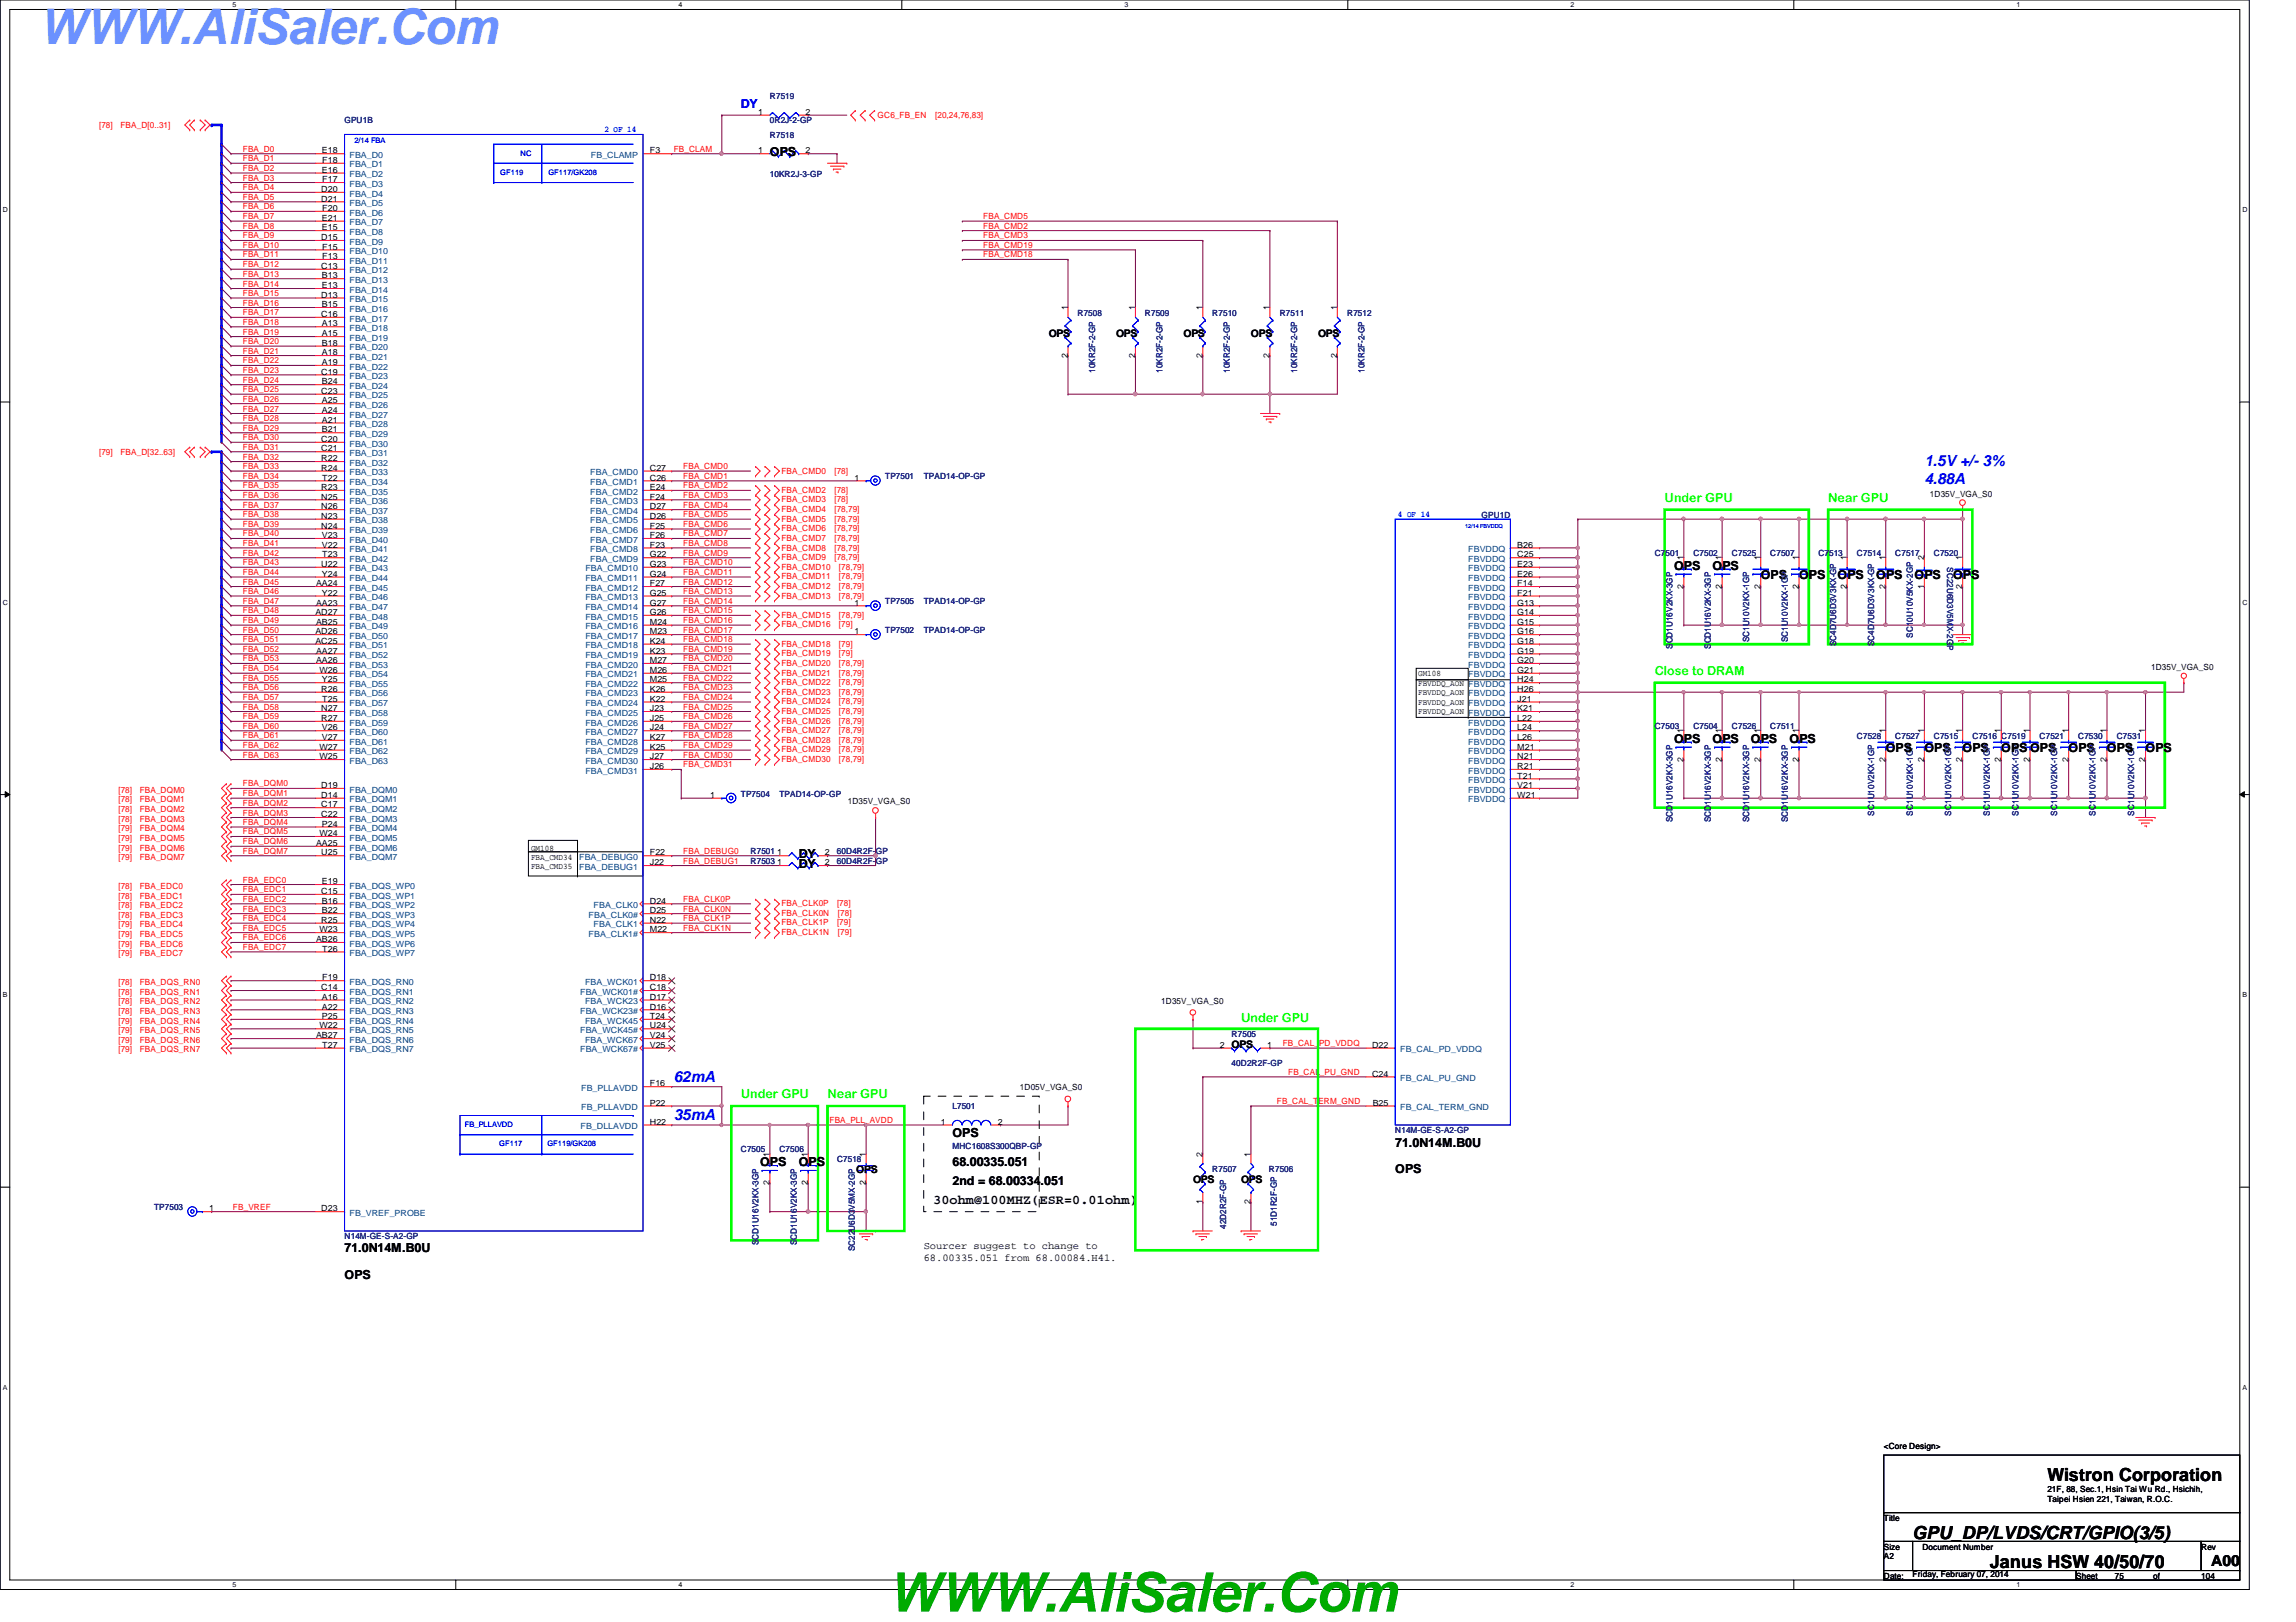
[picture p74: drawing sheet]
<svg xmlns="http://www.w3.org/2000/svg" width="297mm" height="210mm" viewBox="0 0 297 210" stroke-linecap="round" stroke-linejoin="round" font-family="sans-serif">
<defs><g id="words">
<text font-size="7.1" fill="#00ab00" x="114.9" y="208.6">WWW.AliSaler.Com</text>
<text font-size="6.3" fill="#6b91ff" x="5.1" y="5.6">WWW.AliSaler.Com</text>
<g font-size="2.3">
<text x="264.9" y="191.7">Wistron Corporation</text>
<text x="247.4" y="199.2">GPU_DP/LVDS/CRT/GPIO(3/5)</text>
<text x="257.4" y="202.9">Janus HSW 40/50/70</text>
</g>
<g font-size="2" fill="#00f">
<text x="249" y="60.3">1.5V +/- 3%</text>
<text x="249" y="62.7">4.88A</text>
<text x="87.2" y="140">62mA</text>
<text x="87.2" y="145">35mA</text>
</g>
<text font-size="2" x="286" y="202.6">A00</text>
<text font-size="1.7" x="120.7" y="155.8">30ohm@100MHZ(ESR=0.01ohm)</text>
<text font-size="1.6" fill="#00f" x="95.8" y="14">DY</text>
<g font-size="1.6">
<text x="99.6" y="20.2">OPS</text>
<text x="216.6" y="73.7">OPS</text>
<text x="221.6" y="73.7">OPS</text>
<text x="227.8" y="74.9">OPS</text>
<text x="232.7" y="74.9">OPS</text>
<text x="237.7" y="74.9">OPS</text>
<text x="242.7" y="74.9">OPS</text>
<text x="247.7" y="74.9">OPS</text>
<text x="252.7" y="74.9">OPS</text>
<text x="216.6" y="96.1">OPS</text>
<text x="221.6" y="96.1">OPS</text>
<text x="226.5" y="96.1">OPS</text>
<text x="231.5" y="96.1">OPS</text>
<text x="244" y="97.3">OPS</text>
<text x="249" y="97.3">OPS</text>
<text x="253.9" y="97.3">OPS</text>
<text x="258.9" y="97.3">OPS OPS</text>
<text x="267.6" y="97.3">OPS</text>
<text x="272.6" y="97.3">OPS</text>
<text x="277.6" y="97.3">OPS</text>
<text x="103.3" y="111">DY</text>
<text x="103.3" y="112.3">DY</text>
<text x="123.2" y="147.1">OPS</text>
<text x="180.5" y="148.4">71.0N14M.B0U</text>
<text x="98.3" y="150.9">OPS</text>
<text x="103.3" y="150.9">OPS</text>
<text x="123.2" y="150.9">68.00335.051</text>
<text x="123.2" y="153.3">2nd = 68.00334.051</text>
<text x="180.5" y="151.8">OPS</text>
<text x="44.6" y="162.1">71.0N14M.B0U</text>
<text x="44.6" y="165.6">OPS</text>
</g>
<g font-size="1.6" fill="#0f0">
<text x="215.3" y="65">Under GPU</text>
<text x="236.5" y="65">Near GPU</text>
<text x="214.1" y="87.4">Close to DRAM</text>
<text x="160.6" y="132.2">Under GPU</text>
<text x="95.8" y="142.2">Under GPU</text>
<text x="107.1" y="142.2">Near GPU</text>
</g>
<g font-size="1.4">
<text x="135.7" y="43.6">OPS</text>
<text x="144.4" y="43.6">OPS</text>
<text x="153.1" y="43.6">OPS</text>
<text x="161.8" y="43.6">OPS</text>
<text x="170.5" y="43.6">OPS</text>
<text x="159.3" y="135.7">OPS</text>
<text x="110.8" y="151.8">OPS</text>
<text x="154.3" y="153.1">OPS</text>
<text x="160.6" y="153.1">OPS</text>
<text x="119.5" y="161.7">Sourcer suggest to change to</text>
<text x="119.5" y="163.2">68.00335.051 from 68.00084.H41.</text>
</g>
<g font-size="1.1" fill="#f00">
<text x="12.8" y="16.6">[78]</text>
<text x="15.6" y="16.6">FBA_D[0..31]</text>
<text x="113.5" y="15.2">GC6_FB_EN</text>
<text x="121" y="15.2">[20,24,76,83]</text>
<text x="31.4" y="20.9">FBA_D1</text>
<text x="31.4" y="22.1">FBA_D2</text>
<text x="31.4" y="23.4">FBA_D3</text>
<text x="31.4" y="19.6">FBA_D0</text>
<text x="87.2" y="19.6">FB_CLAM</text>
<text x="31.4" y="24.6">FBA_D4</text>
<text x="31.4" y="25.9">FBA_D5</text>
<text x="31.4" y="27.1">FBA_D6</text>
<text x="31.4" y="28.4">FBA_D7</text>
<text x="31.4" y="29.6">FBA_D8</text>
<text x="127.2" y="29.6">FBA_CMD2</text>
<text x="127.2" y="28.4">FBA_CMD5</text>
<text x="31.4" y="30.9">FBA_D9</text>
<text x="31.4" y="32.1">FBA_D10</text>
<text x="31.4" y="33.3">FBA_D11</text>
<text x="31.4" y="34.6">FBA_D12</text>
<text x="31.4" y="35.8">FBA_D13</text>
<text x="127.2" y="33.3">FBA_CMD18</text>
<text x="127.2" y="30.9">FBA_CMD3</text>
<text x="127.2" y="32.1">FBA_CMD19</text>
<text x="31.4" y="37.1">FBA_D14</text>
<text x="31.4" y="38.3">FBA_D15</text>
<text x="31.4" y="39.5">FBA_D16</text>
<text x="31.4" y="40.8">FBA_D17</text>
<text x="31.4" y="42">FBA_D18</text>
<text x="31.4" y="43.3">FBA_D19</text>
<text x="31.4" y="44.5">FBA_D20</text>
<text x="31.4" y="45.8">FBA_D21</text>
<text x="31.4" y="47">FBA_D22</text>
<text x="31.4" y="48.3">FBA_D23</text>
<text x="31.4" y="49.5">FBA_D24</text>
<text x="31.4" y="50.8">FBA_D25</text>
<text x="31.4" y="52">FBA_D26</text>
<text x="31.4" y="53.3">FBA_D27</text>
<text x="12.8" y="58.9">[79]</text>
<text x="15.6" y="58.9">FBA_D[32..63]</text>
<text x="31.4" y="55.8">FBA_D29</text>
<text x="31.4" y="57">FBA_D30</text>
<text x="31.4" y="58.2">FBA_D31</text>
<text x="31.4" y="59.5">FBA_D32</text>
<text x="31.4" y="54.5">FBA_D28</text>
<text x="31.4" y="60.7">FBA_D33</text>
<text x="31.4" y="62">FBA_D34</text>
<text x="31.4" y="63.2">FBA_D35</text>
<text x="31.4" y="64.4">FBA_D36</text>
<text x="31.4" y="65.7">FBA_D37</text>
<text x="88.4" y="60.7">FBA_CMD0</text>
<text x="88.4" y="63.2">FBA_CMD2</text>
<text x="88.4" y="64.4">FBA_CMD3</text>
<text x="88.4" y="65.7">FBA_CMD4</text>
<text x="88.4" y="62">FBA_CMD1</text>
<text x="101.1" y="61.3">FBA_CMD0</text>
<text x="101.1" y="63.8">FBA_CMD2</text>
<text x="101.1" y="65">FBA_CMD3</text>
<text x="107.9" y="61.3">[78]</text>
<text x="107.9" y="63.8">[78]</text>
<text x="107.9" y="65">[78]</text>
<text x="31.4" y="66.9">FBA_D38</text>
<text x="31.4" y="68.2">FBA_D39</text>
<text x="31.4" y="69.4">FBA_D40</text>
<text x="31.4" y="70.7">FBA_D41</text>
<text x="31.4" y="71.9">FBA_D42</text>
<text x="88.4" y="66.9">FBA_CMD5</text>
<text x="88.4" y="68.2">FBA_CMD6</text>
<text x="88.4" y="69.4">FBA_CMD7</text>
<text x="88.4" y="70.7">FBA_CMD8</text>
<text x="88.4" y="71.9">FBA_CMD9</text>
<text x="101.1" y="66.3">FBA_CMD4</text>
<text x="101.1" y="67.5">FBA_CMD5</text>
<text x="101.1" y="68.7">FBA_CMD6</text>
<text x="101.1" y="70">FBA_CMD7</text>
<text x="101.1" y="71.2">FBA_CMD8</text>
<text x="107.9" y="66.3">[78,79]</text>
<text x="107.9" y="67.5">[78,79]</text>
<text x="107.9" y="68.7">[78,79]</text>
<text x="107.9" y="70">[78,79]</text>
<text x="107.9" y="71.2">[78,79]</text>
<text x="31.4" y="73.2">FBA_D43</text>
<text x="31.4" y="74.4">FBA_D44</text>
<text x="31.4" y="75.6">FBA_D45</text>
<text x="31.4" y="76.9">FBA_D46</text>
<text x="88.4" y="73.2">FBA_CMD10</text>
<text x="88.4" y="74.4">FBA_CMD11</text>
<text x="88.4" y="75.6">FBA_CMD12</text>
<text x="88.4" y="76.9">FBA_CMD13</text>
<text x="101.1" y="72.5">FBA_CMD9</text>
<text x="101.1" y="73.7">FBA_CMD10</text>
<text x="101.1" y="76.2">FBA_CMD12</text>
<text x="101.1" y="77.5">FBA_CMD13</text>
<text x="101.1" y="75">FBA_CMD11</text>
<text x="107.9" y="72.5">[78,79]</text>
<text x="108.5" y="73.7">[78,79]</text>
<text x="108.5" y="76.2">[78,79]</text>
<text x="108.5" y="77.5">[78,79]</text>
<text x="108.5" y="75">[78,79]</text>
<text x="31.4" y="78.1">FBA_D47</text>
<text x="31.4" y="79.4">FBA_D48</text>
<text x="31.4" y="80.6">FBA_D49</text>
<text x="31.4" y="81.9">FBA_D50</text>
<text x="31.4" y="83.1">FBA_D51</text>
<text x="88.4" y="81.9">FBA_CMD17</text>
<text x="88.4" y="78.1">FBA_CMD14</text>
<text x="88.4" y="79.4">FBA_CMD15</text>
<text x="88.4" y="80.6">FBA_CMD16</text>
<text x="88.4" y="83.1">FBA_CMD18</text>
<text x="101.1" y="80">FBA_CMD15</text>
<text x="101.1" y="81.2">FBA_CMD16</text>
<text x="101.1" y="83.7">FBA_CMD18</text>
<text x="108.5" y="80">[78,79]</text>
<text x="108.5" y="81.2">[79]</text>
<text x="108.5" y="83.7">[79]</text>
<text x="31.4" y="84.4">FBA_D52</text>
<text x="31.4" y="85.6">FBA_D53</text>
<text x="31.4" y="86.9">FBA_D54</text>
<text x="31.4" y="88.1">FBA_D55</text>
<text x="31.4" y="89.3">FBA_D56</text>
<text x="88.4" y="84.4">FBA_CMD19</text>
<text x="88.4" y="85.6">FBA_CMD20</text>
<text x="88.4" y="86.9">FBA_CMD21</text>
<text x="88.4" y="88.1">FBA_CMD22</text>
<text x="88.4" y="89.3">FBA_CMD23</text>
<text x="101.1" y="86.2">FBA_CMD20</text>
<text x="101.1" y="84.9">FBA_CMD19</text>
<text x="101.1" y="88.6">FBA_CMD22</text>
<text x="101.1" y="89.9">FBA_CMD23</text>
<text x="101.1" y="87.4">FBA_CMD21</text>
<text x="108.5" y="86.2">[78,79]</text>
<text x="108.5" y="84.9">[79]</text>
<text x="108.5" y="88.6">[78,79]</text>
<text x="108.5" y="89.9">[78,79]</text>
<text x="108.5" y="87.4">[78,79]</text>
<text x="31.4" y="90.6">FBA_D57</text>
<text x="31.4" y="91.8">FBA_D58</text>
<text x="31.4" y="93.1">FBA_D59</text>
<text x="31.4" y="94.3">FBA_D60</text>
<text x="31.4" y="95.5">FBA_D61</text>
<text x="88.4" y="90.6">FBA_CMD24</text>
<text x="88.4" y="91.8">FBA_CMD25</text>
<text x="88.4" y="93.1">FBA_CMD26</text>
<text x="88.4" y="94.3">FBA_CMD27</text>
<text x="88.4" y="95.5">FBA_CMD28</text>
<text x="101.1" y="91.1">FBA_CMD24</text>
<text x="101.1" y="92.4">FBA_CMD25</text>
<text x="101.1" y="93.6">FBA_CMD26</text>
<text x="101.1" y="94.9">FBA_CMD27</text>
<text x="108.5" y="91.1">[78,79]</text>
<text x="108.5" y="92.4">[78,79]</text>
<text x="108.5" y="93.6">[78,79]</text>
<text x="108.5" y="94.9">[78,79]</text>
<text x="31.4" y="101.8">FBA_DQM0</text>
<text x="31.4" y="96.8">FBA_D62</text>
<text x="31.4" y="98">FBA_D63</text>
<text x="88.4" y="96.8">FBA_CMD29</text>
<text x="88.4" y="98">FBA_CMD30</text>
<text x="88.4" y="99.3">FBA_CMD31</text>
<text x="101.1" y="98.6">FBA_CMD30</text>
<text x="101.1" y="97.4">FBA_CMD29</text>
<text x="101.1" y="96.1">FBA_CMD28</text>
<text x="108.5" y="98.6">[78,79]</text>
<text x="108.5" y="97.4">[78,79]</text>
<text x="108.5" y="96.1">[78,79]</text>
<text x="15.3" y="102.6">[78]</text>
<text x="15.3" y="103.8">[78]</text>
<text x="15.3" y="105.1">[78]</text>
<text x="15.3" y="106.3">[78]</text>
<text x="15.3" y="107.6">[79]</text>
<text x="18.1" y="102.6">FBA_DQM0</text>
<text x="18.1" y="103.8">FBA_DQM1</text>
<text x="18.1" y="105.1">FBA_DQM2</text>
<text x="18.1" y="106.3">FBA_DQM3</text>
<text x="18.1" y="107.6">FBA_DQM4</text>
<text x="31.4" y="103">FBA_DQM1</text>
<text x="31.4" y="104.3">FBA_DQM2</text>
<text x="31.4" y="105.5">FBA_DQM3</text>
<text x="31.4" y="106.8">FBA_DQM4</text>
<text x="31.4" y="108">FBA_DQM5</text>
<text x="15.3" y="108.8">[79]</text>
<text x="15.3" y="110.1">[79]</text>
<text x="15.3" y="111.3">[79]</text>
<text x="18.1" y="108.8">FBA_DQM5</text>
<text x="18.1" y="110.1">FBA_DQM6</text>
<text x="18.1" y="111.3">FBA_DQM7</text>
<text x="31.4" y="109.3">FBA_DQM6</text>
<text x="31.4" y="110.5">FBA_DQM7</text>
<text x="88.4" y="111.8">FBA_DEBUG1</text>
<text x="88.4" y="110.5">FBA_DEBUG0</text>
<text x="15.3" y="115.1">[78]</text>
<text x="15.3" y="116.3">[78]</text>
<text x="15.3" y="117.5">[78]</text>
<text x="15.3" y="118.8">[78]</text>
<text x="18.1" y="115.1">FBA_EDC0</text>
<text x="18.1" y="116.3">FBA_EDC1</text>
<text x="18.1" y="117.5">FBA_EDC2</text>
<text x="18.1" y="118.8">FBA_EDC3</text>
<text x="31.4" y="114.2">FBA_EDC0</text>
<text x="31.4" y="115.5">FBA_EDC1</text>
<text x="31.4" y="116.7">FBA_EDC2</text>
<text x="31.4" y="118">FBA_EDC3</text>
<text x="31.4" y="119.2">FBA_EDC4</text>
<text x="88.4" y="116.7">FBA_CLK0P</text>
<text x="88.4" y="118">FBA_CLK0N</text>
<text x="88.4" y="119.2">FBA_CLK1P</text>
<text x="101.1" y="117.3">FBA_CLK0P</text>
<text x="101.1" y="118.5">FBA_CLK0N</text>
<text x="101.1" y="119.8">FBA_CLK1P</text>
<text x="108.3" y="117.3">[78]</text>
<text x="108.3" y="119.8">[79]</text>
<text x="108.4" y="118.5">[78]</text>
<text x="15.3" y="120">[79]</text>
<text x="15.3" y="121.3">[79]</text>
<text x="15.3" y="122.5">[79]</text>
<text x="15.3" y="123.7">[79]</text>
<text x="18.1" y="120">FBA_EDC4</text>
<text x="18.1" y="121.3">FBA_EDC5</text>
<text x="18.1" y="122.5">FBA_EDC6</text>
<text x="18.1" y="123.7">FBA_EDC7</text>
<text x="31.4" y="120.4">FBA_EDC5</text>
<text x="31.4" y="121.7">FBA_EDC6</text>
<text x="31.4" y="122.9">FBA_EDC7</text>
<text x="88.4" y="120.4">FBA_CLK1N</text>
<text x="101.1" y="121">FBA_CLK1N</text>
<text x="108.4" y="121">[79]</text>
<text x="15.3" y="127.5">[78]</text>
<text x="15.3" y="128.7">[78]</text>
<text x="15.3" y="130">[78]</text>
<text x="15.3" y="131.2">[78]</text>
<text x="18.1" y="127.5">FBA_DQS_RN0</text>
<text x="18.1" y="128.7">FBA_DQS_RN1</text>
<text x="18.1" y="130">FBA_DQS_RN2</text>
<text x="18.1" y="131.2">FBA_DQS_RN3</text>
<text x="15.3" y="132.5">[79]</text>
<text x="15.3" y="133.7">[79]</text>
<text x="15.3" y="135">[79]</text>
<text x="15.3" y="136.2">[79]</text>
<text x="18.1" y="132.5">FBA_DQS_RN4</text>
<text x="18.1" y="133.7">FBA_DQS_RN5</text>
<text x="18.1" y="135">FBA_DQS_RN6</text>
<text x="18.1" y="136.2">FBA_DQS_RN7</text>
<text x="165.9" y="135.4">FB_CAL_PD_VDDQ</text>
<text x="165.2" y="142.9">FB_CAL_TERM_GND</text>
<text x="166.7" y="139.1">FB_CAL_PU_GND</text>
<text x="107.3" y="145.3">FBA_PLL_AVDD</text>
<text x="30.1" y="156.5">FB_VREF</text>
</g>
<g font-size="1.1" fill="#000080">
<text x="44.6" y="16">GPU1B</text>
<text x="99.6" y="12.9">R7519</text>
<text x="99.6" y="16">0R2J-2-GP</text>
<text x="99.6" y="17.9">R7518</text>
<text x="99.6" y="22.9">10KR2J-3-GP</text>
<text x="139.4" y="40.9">R7508</text>
<text x="148.1" y="40.9">R7509</text>
<text x="156.8" y="40.9">R7510</text>
<text x="165.6" y="40.9">R7511</text>
<text x="174.3" y="40.9">R7512</text>
<text x="141.7" y="48.3" transform="rotate(-90 141.7 48.3)">10KR2F-2-GP</text>
<text x="150.4" y="48.3" transform="rotate(-90 150.4 48.3)">10KR2F-2-GP</text>
<text x="159.1" y="48.3" transform="rotate(-90 159.1 48.3)">10KR2F-2-GP</text>
<text x="167.8" y="48.3" transform="rotate(-90 167.8 48.3)">10KR2F-2-GP</text>
<text x="176.5" y="48.3" transform="rotate(-90 176.5 48.3)">10KR2F-2-GP</text>
<text x="114.5" y="62">TP7501</text>
<text x="119.5" y="62">TPAD14-OP-GP</text>
<text x="191.7" y="67">GPU1D</text>
<text x="214.1" y="72">C7501</text>
<text x="219.1" y="72">C7502</text>
<text x="224.1" y="72">C7525</text>
<text x="229" y="72">C7507</text>
<text x="235.2" y="72">C7513</text>
<text x="240.2" y="72">C7514</text>
<text x="245.2" y="72">C7517</text>
<text x="250.2" y="72">C7520</text>
<text x="251.9" y="73.4" transform="rotate(90 251.9 73.4)">SC22U6D3V5MX-2GP</text>
<text x="114.5" y="78.2">TP7505</text>
<text x="114.5" y="82">TP7502</text>
<text x="119.5" y="78.2">TPAD14-OP-GP</text>
<text x="119.5" y="82">TPAD14-OP-GP</text>
<text x="216.4" y="84" transform="rotate(-90 216.4 84)">SCD1U16V2KX-3GP</text>
<text x="221.3" y="84" transform="rotate(-90 221.3 84)">SCD1U16V2KX-3GP</text>
<text x="226.3" y="83.1" transform="rotate(-90 226.3 83.1)">SC1U10V2KX-1GP</text>
<text x="231.3" y="83.1" transform="rotate(-90 231.3 83.1)">SC1U10V2KX-1GP</text>
<text x="237.5" y="83.6" transform="rotate(-90 237.5 83.6)">SC4D7U6D3V3KX-GP</text>
<text x="242.5" y="83.6" transform="rotate(-90 242.5 83.6)">SC4D7U6D3V3KX-GP</text>
<text x="247.5" y="82.5" transform="rotate(-90 247.5 82.5)">SC10U10V5KX-2GP</text>
<text x="214.1" y="94.4">C7503</text>
<text x="219.1" y="94.4">C7504</text>
<text x="224.1" y="94.4">C7526</text>
<text x="229" y="94.4">C7511</text>
<text x="240.2" y="95.6">C7528</text>
<text x="245.2" y="95.6">C7527</text>
<text x="250.2" y="95.6">C7515</text>
<text x="255.2" y="95.6">C7516 C7519</text>
<text x="263.9" y="95.6">C7521</text>
<text x="268.9" y="95.6">C7530</text>
<text x="273.9" y="95.6">C7531</text>
<text x="95.8" y="103.1">TP7504</text>
<text x="100.8" y="103.1">TPAD14-OP-GP</text>
<text x="216.4" y="106.4" transform="rotate(-90 216.4 106.4)">SCD1U16V2KX-3GP</text>
<text x="221.3" y="106.4" transform="rotate(-90 221.3 106.4)">SCD1U16V2KX-3GP</text>
<text x="226.3" y="106.4" transform="rotate(-90 226.3 106.4)">SCD1U16V2KX-3GP</text>
<text x="231.3" y="106.4" transform="rotate(-90 231.3 106.4)">SCD1U16V2KX-3GP</text>
<text x="242.5" y="105.5" transform="rotate(-90 242.5 105.5)">SC1U10V2KX-1GP</text>
<text x="247.5" y="105.5" transform="rotate(-90 247.5 105.5)">SC1U10V2KX-1GP</text>
<text x="252.4" y="105.5" transform="rotate(-90 252.4 105.5)">SC1U10V2KX-1GP</text>
<text x="257.4" y="105.5" transform="rotate(-90 257.4 105.5)">SC1U10V2KX-1GP</text>
<text x="261.2" y="105.5" transform="rotate(-90 261.2 105.5)">SC1U10V2KX-1GP</text>
<text x="266.1" y="105.5" transform="rotate(-90 266.1 105.5)">SC1U10V2KX-1GP</text>
<text x="271.1" y="105.5" transform="rotate(-90 271.1 105.5)">SC1U10V2KX-1GP</text>
<text x="276.1" y="105.5" transform="rotate(-90 276.1 105.5)">SC1U10V2KX-1GP</text>
<text x="97.1" y="110.6">R7501</text>
<text x="97.1" y="111.8">R7503</text>
<text x="108.3" y="110.6">60D4R2F-GP</text>
<text x="108.3" y="111.8">60D4R2F-GP</text>
<text x="159.3" y="134.2">R7505</text>
<text x="159.3" y="138">40D2R2F-GP</text>
<text x="123.2" y="143.6">L7501</text>
<text x="95.8" y="149.1">C7505</text>
<text x="100.8" y="149.1">C7506</text>
<text x="123.2" y="148.6">MHC1608S300QBP-GP</text>
<text x="180.5" y="146.6">N14M-GE-S-A2-GP</text>
<text x="108.3" y="150.4">C7518</text>
<text x="156.8" y="151.6">R7507</text>
<text x="164.2" y="151.6">R7506</text>
<text x="19.9" y="156.6">TP7503</text>
<text x="44.6" y="160.4">N14M-GE-S-A2-GP</text>
<text x="98.1" y="161.2" transform="rotate(-90 98.1 161.2)">SCD1U16V2KX-3GP</text>
<text x="103.1" y="161.2" transform="rotate(-90 103.1 161.2)">SCD1U16V2KX-3GP</text>
<text x="110.6" y="161.9" transform="rotate(-90 110.6 161.9)">SC22U6D3V5MX-2GP</text>
<text x="158.6" y="159" transform="rotate(-90 158.6 159)">42D2R2F-GP</text>
<text x="165.2" y="158.7" transform="rotate(-90 165.2 158.7)">51D1R2F-GP</text>
</g>
<g font-size="1.1" fill="#00f">
<text x="78.2" y="17.1">2 OF 14</text>
<text x="180.8" y="66.9">4 OF 14</text>
</g>
<g font-size="1.1">
<text x="98.1" y="14.9">1</text>
<text x="104.2" y="14.9">2</text>
<text x="41.7" y="22.4">E16</text>
<text x="41.7" y="19.9">E18</text>
<text x="41.7" y="23.6">F17</text>
<text x="41.7" y="21.1">F18</text>
<text x="84.1" y="19.9">F3</text>
<text x="98.1" y="19.9">1</text>
<text x="104.2" y="19.9">2</text>
<text x="41.6" y="26.1">D21</text>
<text x="41.6" y="24.9">D20</text>
<text x="41.7" y="29.8">E15</text>
<text x="41.7" y="28.6">E21</text>
<text x="41.7" y="27.3">F20</text>
<text x="41.6" y="34.8">C13</text>
<text x="41.6" y="31.1">D15</text>
<text x="41.7" y="33.5">F13</text>
<text x="41.7" y="32.3">F15</text>
<text x="41.6" y="41">C16</text>
<text x="41.6" y="38.5">D13</text>
<text x="41.7" y="39.8">B15</text>
<text x="41.7" y="37.3">E13</text>
<text x="41.7" y="36">B13</text>
<text x="138.1" y="40.2" transform="rotate(-90 138.1 40.2)">1</text>
<text x="146.9" y="40.2" transform="rotate(-90 146.9 40.2)">1</text>
<text x="155.6" y="40.2" transform="rotate(-90 155.6 40.2)">1</text>
<text x="164.3" y="40.2" transform="rotate(-90 164.3 40.2)">1</text>
<text x="173" y="40.2" transform="rotate(-90 173 40.2)">1</text>
<text x="41.7" y="47.2">A19</text>
<text x="41.7" y="46">A18</text>
<text x="41.7" y="44.7">B18</text>
<text x="41.7" y="43.5">A15</text>
<text x="41.7" y="42.2">A13</text>
<text x="138.1" y="46.3" transform="rotate(-90 138.1 46.3)">2</text>
<text x="146.9" y="46.3" transform="rotate(-90 146.9 46.3)">2</text>
<text x="155.6" y="46.3" transform="rotate(-90 155.6 46.3)">2</text>
<text x="164.3" y="46.3" transform="rotate(-90 164.3 46.3)">2</text>
<text x="173" y="46.3" transform="rotate(-90 173 46.3)">2</text>
<text x="41.6" y="51">C23</text>
<text x="41.6" y="48.5">C19</text>
<text x="41.7" y="53.5">A24</text>
<text x="41.7" y="52.2">A25</text>
<text x="41.7" y="49.7">B24</text>
<text x="41.6" y="59.7">R22</text>
<text x="41.6" y="58.4">C21</text>
<text x="41.6" y="57.2">C20</text>
<text x="41.7" y="56">B21</text>
<text x="41.7" y="54.7">A21</text>
<text x="41.6" y="65.9">N26</text>
<text x="41.6" y="64.6">N25</text>
<text x="41.6" y="63.4">R23</text>
<text x="41.6" y="60.9">R24</text>
<text x="41.7" y="62.2">T22</text>
<text x="84.1" y="65.9">D27</text>
<text x="84.1" y="64.6">F24</text>
<text x="84.1" y="63.4">E24</text>
<text x="84.1" y="62.2">C26</text>
<text x="84.1" y="60.9">C27</text>
<text x="110.5" y="62.2">1</text>
<text x="249.7" y="64.3">1D35V_VGA_S0</text>
<text x="41.6" y="68.4">N24</text>
<text x="41.6" y="67.1">N23</text>
<text x="41.7" y="70.9">V22</text>
<text x="41.7" y="69.6">V23</text>
<text x="84.1" y="70.9">F23</text>
<text x="84.1" y="69.6">F26</text>
<text x="84.1" y="68.4">F25</text>
<text x="84.1" y="67.1">D26</text>
<text x="196.3" y="70.9">B26</text>
<text x="40.9" y="75.9">AA24</text>
<text x="41.6" y="73.4">U22</text>
<text x="41.7" y="77.1">Y22</text>
<text x="41.7" y="74.6">Y24</text>
<text x="41.7" y="72.1">T23</text>
<text x="84.1" y="72.1">G22</text>
<text x="84.1" y="77.1">G25</text>
<text x="84.1" y="75.9">F27</text>
<text x="84.1" y="74.6">G24</text>
<text x="84.1" y="73.4">G23</text>
<text x="196.3" y="77.1">F21</text>
<text x="196.3" y="75.9">F14</text>
<text x="196.3" y="74.6">E26</text>
<text x="196.3" y="73.4">E23</text>
<text x="196.3" y="72.1">C25</text>
<text x="217.8" y="76.2" transform="rotate(-90 217.8 76.2)">2</text>
<text x="217.8" y="72.5" transform="rotate(-90 217.8 72.5)">1</text>
<text x="222.8" y="76.2" transform="rotate(-90 222.8 76.2)">2</text>
<text x="222.8" y="72.5" transform="rotate(-90 222.8 72.5)">1</text>
<text x="227.8" y="76.2" transform="rotate(-90 227.8 76.2)">2</text>
<text x="227.8" y="72.5" transform="rotate(-90 227.8 72.5)">1</text>
<text x="232.7" y="76.2" transform="rotate(-90 232.7 76.2)">2</text>
<text x="232.7" y="72.5" transform="rotate(-90 232.7 72.5)">1</text>
<text x="238.9" y="76.2" transform="rotate(-90 238.9 76.2)">2</text>
<text x="238.9" y="72.5" transform="rotate(-90 238.9 72.5)">1</text>
<text x="243.9" y="76.2" transform="rotate(-90 243.9 76.2)">2</text>
<text x="243.9" y="72.5" transform="rotate(-90 243.9 72.5)">1</text>
<text x="248.9" y="76.2" transform="rotate(-90 248.9 76.2)">1</text>
<text x="248.9" y="72.5" transform="rotate(-90 248.9 72.5)">2</text>
<text x="253.9" y="76.2" transform="rotate(-90 253.9 76.2)">2</text>
<text x="253.9" y="72.5" transform="rotate(-90 253.9 72.5)">1</text>
<text x="40.8" y="83.3">AC25</text>
<text x="40.8" y="82.1">AD26</text>
<text x="40.8" y="79.6">AD27</text>
<text x="40.9" y="80.9">AB25</text>
<text x="40.9" y="78.4">AA23</text>
<text x="84.1" y="83.3">K24</text>
<text x="84.1" y="82.1">M23</text>
<text x="84.1" y="80.9">M24</text>
<text x="84.1" y="79.6">G26</text>
<text x="84.1" y="78.4">G27</text>
<text x="110.5" y="78.4">1</text>
<text x="110.5" y="82.1">1</text>
<text x="196.3" y="83.3">G18</text>
<text x="196.3" y="82.1">G16</text>
<text x="196.3" y="80.9">G15</text>
<text x="196.3" y="79.6">G14</text>
<text x="196.3" y="78.4">G13</text>
<text x="40.9" y="85.8">AA26</text>
<text x="40.9" y="84.6">AA27</text>
<text x="41.3" y="87.1">W26</text>
<text x="41.6" y="89.5">R26</text>
<text x="41.7" y="88.3">Y25</text>
<text x="84.1" y="89.5">K26</text>
<text x="84.1" y="88.3">M25</text>
<text x="84.1" y="87.1">M26</text>
<text x="84.1" y="85.8">M27</text>
<text x="84.1" y="84.6">K23</text>
<text x="183.5" y="87.5">GM108</text>
<text x="183.5" y="88.8">FBVDDQ_AON</text>
<text x="183.5" y="90">FBVDDQ_AON</text>
<text x="196.3" y="89.5">H26</text>
<text x="196.3" y="88.3">H24</text>
<text x="196.3" y="87.1">G21</text>
<text x="196.3" y="85.8">G20</text>
<text x="196.3" y="84.6">G19</text>
<text x="278.3" y="86.7">1D35V_VGA_S0</text>
<text x="41.6" y="93.3">R27</text>
<text x="41.6" y="92">N27</text>
<text x="41.7" y="95.8">V27</text>
<text x="41.7" y="94.5">V26</text>
<text x="41.7" y="90.8">T25</text>
<text x="84.1" y="95.8">K27</text>
<text x="84.1" y="94.5">J24</text>
<text x="84.1" y="93.3">J25</text>
<text x="84.1" y="92">J23</text>
<text x="84.1" y="90.8">K22</text>
<text x="183.5" y="91.2">FBVDDQ_AON</text>
<text x="183.5" y="92.5">FBVDDQ_AON</text>
<text x="196.3" y="95.8">L26</text>
<text x="196.3" y="94.5">L24</text>
<text x="196.3" y="93.3">L22</text>
<text x="196.3" y="92">K21</text>
<text x="196.3" y="90.8">J21</text>
<text x="217.8" y="94.9" transform="rotate(-90 217.8 94.9)">1</text>
<text x="222.8" y="94.9" transform="rotate(-90 222.8 94.9)">1</text>
<text x="227.8" y="94.9" transform="rotate(-90 227.8 94.9)">1</text>
<text x="232.7" y="94.9" transform="rotate(-90 232.7 94.9)">1</text>
<text x="243.9" y="94.9" transform="rotate(-90 243.9 94.9)">1</text>
<text x="248.9" y="94.9" transform="rotate(-90 248.9 94.9)">1</text>
<text x="253.9" y="94.9" transform="rotate(-90 253.9 94.9)">1</text>
<text x="258.9" y="94.9" transform="rotate(-90 258.9 94.9)">1</text>
<text x="262.6" y="94.9" transform="rotate(-90 262.6 94.9)">1</text>
<text x="267.6" y="94.9" transform="rotate(-90 267.6 94.9)">1</text>
<text x="272.5" y="94.9" transform="rotate(-90 272.5 94.9)">1</text>
<text x="277.5" y="94.9" transform="rotate(-90 277.5 94.9)">1</text>
<text x="41.3" y="98.3">W25</text>
<text x="41.3" y="97">W27</text>
<text x="41.6" y="102">D19</text>
<text x="84.1" y="99.5">J26</text>
<text x="84.1" y="98.3">J27</text>
<text x="84.1" y="97">K25</text>
<text x="196.3" y="102">V21</text>
<text x="196.3" y="100.8">T21</text>
<text x="196.3" y="99.5">R21</text>
<text x="196.3" y="98.3">N21</text>
<text x="196.3" y="97">M21</text>
<text x="217.8" y="98.6" transform="rotate(-90 217.8 98.6)">2</text>
<text x="222.8" y="98.6" transform="rotate(-90 222.8 98.6)">2</text>
<text x="227.8" y="98.6" transform="rotate(-90 227.8 98.6)">2</text>
<text x="232.7" y="98.6" transform="rotate(-90 232.7 98.6)">2</text>
<text x="243.9" y="98.6" transform="rotate(-90 243.9 98.6)">2</text>
<text x="248.9" y="98.6" transform="rotate(-90 248.9 98.6)">2</text>
<text x="253.9" y="98.6" transform="rotate(-90 253.9 98.6)">2</text>
<text x="258.9" y="98.6" transform="rotate(-90 258.9 98.6)">2</text>
<text x="262.6" y="98.6" transform="rotate(-90 262.6 98.6)">2</text>
<text x="267.6" y="98.6" transform="rotate(-90 267.6 98.6)">2</text>
<text x="272.5" y="98.6" transform="rotate(-90 272.5 98.6)">2</text>
<text x="277.5" y="98.6" transform="rotate(-90 277.5 98.6)">2</text>
<text x="41.6" y="105.7">C22</text>
<text x="41.6" y="104.5">C17</text>
<text x="41.6" y="103.3">D14</text>
<text x="41.7" y="107">P24</text>
<text x="91.9" y="103.3">1</text>
<text x="109.7" y="104.1">1D35V_VGA_S0</text>
<text x="196.3" y="103.3">W21</text>
<text x="40.9" y="109.5">AA25</text>
<text x="41.3" y="108.2">W24</text>
<text x="41.6" y="110.7">U25</text>
<text x="68.7" y="110.1">GM108</text>
<text x="68.7" y="111.3">FBA_CMD34</text>
<text x="68.7" y="112.5">FBA_CMD35</text>
<text x="84.1" y="112">J22</text>
<text x="84.1" y="110.7">F22</text>
<text x="100.5" y="110.7">1</text>
<text x="100.5" y="112">1</text>
<text x="106.7" y="110.7">2</text>
<text x="106.7" y="112">2</text>
<text x="41.6" y="119.4">R25</text>
<text x="41.6" y="115.7">C15</text>
<text x="41.7" y="118.2">B22</text>
<text x="41.7" y="116.9">B16</text>
<text x="41.7" y="114.4">E19</text>
<text x="84.1" y="119.4">N22</text>
<text x="84.1" y="116.9">D24</text>
<text x="84.1" y="118.2">D25</text>
<text x="40.9" y="121.9">AB26</text>
<text x="41.3" y="120.7">W23</text>
<text x="41.7" y="123.1">T26</text>
<text x="84.1" y="120.7">M22</text>
<text x="41.6" y="128.1">C14</text>
<text x="41.7" y="131.9">P25</text>
<text x="41.7" y="130.6">A22</text>
<text x="41.7" y="129.4">A16</text>
<text x="41.7" y="126.9">F19</text>
<text x="84.1" y="130.6">D16</text>
<text x="84.1" y="128.1">C18</text>
<text x="84.1" y="131.9">T24</text>
<text x="84.1" y="129.4">D17</text>
<text x="84.1" y="126.9">D18</text>
<text x="150.2" y="129.9">1D35V_VGA_S0</text>
<text x="40.9" y="134.4">AB27</text>
<text x="41.3" y="133.1">W22</text>
<text x="41.7" y="135.6">T27</text>
<text x="84.1" y="135.6">V25</text>
<text x="84.1" y="133.1">U24</text>
<text x="84.1" y="134.4">V24</text>
<text x="157.8" y="135.6">2</text>
<text x="164" y="135.6">1</text>
<text x="177.5" y="135.6">D22</text>
<text x="84.1" y="143.1">P22</text>
<text x="84.1" y="140.6">F16</text>
<text x="131.9" y="141.1">1D05V_VGA_S0</text>
<text x="177.5" y="139.3">C24</text>
<text x="177.6" y="143.1">B25</text>
<text x="84.1" y="145.5">H22</text>
<text x="99.6" y="149.7" transform="rotate(-90 99.6 149.7)">1</text>
<text x="104.5" y="149.7" transform="rotate(-90 104.5 149.7)">1</text>
<text x="112" y="149.7" transform="rotate(-90 112 149.7)">1</text>
<text x="121.7" y="145.5">1</text>
<text x="129.1" y="145.5">2</text>
<text x="155.6" y="149.7" transform="rotate(-90 155.6 149.7)">2</text>
<text x="161.8" y="149.7" transform="rotate(-90 161.8 149.7)">1</text>
<text x="99.6" y="153.3" transform="rotate(-90 99.6 153.3)">2</text>
<text x="104.5" y="153.3" transform="rotate(-90 104.5 153.3)">2</text>
<text x="112" y="153.3" transform="rotate(-90 112 153.3)">2</text>
<text x="155.6" y="155.8" transform="rotate(-90 155.6 155.8)">1</text>
<text x="161.8" y="155.8" transform="rotate(-90 161.8 155.8)">2</text>
<text x="27" y="156.8">1</text>
<text x="41.6" y="156.8">D23</text>
<text x="243.7" y="187.5">&lt;Core Design&gt;</text>
<text x="243.7" y="196.8">Title</text>
<text x="264.9" y="193.1">21F, 88, Sec.1, Hsin Tai Wu Rd., Hsichih,</text>
<text x="264.9" y="194.4">Taipei Hsien 221, Taiwan, R.O.C.</text>
<text x="243.7" y="200.5">Size</text>
<text x="243.7" y="201.8">A2</text>
<text x="248.7" y="200.5">Document Number</text>
<text x="284.8" y="200.5">Rev</text>
<text x="243.7" y="204.3">Date:</text>
<text x="247.4" y="204">Friday, February 07, 2014</text>
<text x="268.6" y="204.3">Sheet</text>
<text x="273.6" y="204.3">75</text>
<text x="278.6" y="204.3">of</text>
<text x="284.8" y="204.3">104</text>
</g>
<g font-size="1.1" fill="#004080">
<text x="45.2" y="22.9">FBA_D2</text>
<text x="45.2" y="21.7">FBA_D1</text>
<text x="45.2" y="20.4">FBA_D0</text>
<text x="76.5" y="20.4">FB_CLAMP</text>
<text x="45.2" y="29.2">FBA_D7</text>
<text x="45.2" y="27.9">FBA_D6</text>
<text x="45.2" y="26.7">FBA_D5</text>
<text x="45.2" y="25.4">FBA_D4</text>
<text x="45.2" y="24.2">FBA_D3</text>
<text x="45.2" y="35.4">FBA_D12</text>
<text x="45.2" y="34.1">FBA_D11</text>
<text x="45.2" y="32.9">FBA_D10</text>
<text x="45.2" y="31.7">FBA_D9</text>
<text x="45.2" y="30.4">FBA_D8</text>
<text x="45.2" y="41.6">FBA_D17</text>
<text x="45.2" y="40.3">FBA_D16</text>
<text x="45.2" y="39.1">FBA_D15</text>
<text x="45.2" y="37.9">FBA_D14</text>
<text x="45.2" y="36.6">FBA_D13</text>
<text x="45.2" y="47.8">FBA_D22</text>
<text x="45.2" y="46.6">FBA_D21</text>
<text x="45.2" y="45.3">FBA_D20</text>
<text x="45.2" y="44.1">FBA_D19</text>
<text x="45.2" y="42.8">FBA_D18</text>
<text x="45.2" y="52.8">FBA_D26</text>
<text x="45.2" y="51.6">FBA_D25</text>
<text x="45.2" y="50.3">FBA_D24</text>
<text x="45.2" y="49.1">FBA_D23</text>
<text x="45.2" y="59">FBA_D31</text>
<text x="45.2" y="57.8">FBA_D30</text>
<text x="45.2" y="56.6">FBA_D29</text>
<text x="45.2" y="55.3">FBA_D28</text>
<text x="45.2" y="54.1">FBA_D27</text>
<text x="45.2" y="65.2">FBA_D36</text>
<text x="45.2" y="64">FBA_D35</text>
<text x="45.2" y="62.8">FBA_D34</text>
<text x="45.2" y="61.5">FBA_D33</text>
<text x="45.2" y="60.3">FBA_D32</text>
<text x="76.4" y="65.2">FBA_CMD3</text>
<text x="76.4" y="64">FBA_CMD2</text>
<text x="76.4" y="62.8">FBA_CMD1</text>
<text x="76.4" y="61.5">FBA_CMD0</text>
<text x="45.2" y="71.5">FBA_D41</text>
<text x="45.2" y="70.2">FBA_D40</text>
<text x="45.2" y="69">FBA_D39</text>
<text x="45.2" y="67.7">FBA_D38</text>
<text x="45.2" y="66.5">FBA_D37</text>
<text x="76.4" y="71.5">FBA_CMD8</text>
<text x="76.4" y="70.2">FBA_CMD7</text>
<text x="76.4" y="69">FBA_CMD6</text>
<text x="76.4" y="67.7">FBA_CMD5</text>
<text x="76.4" y="66.5">FBA_CMD4</text>
<text x="189.9" y="71.5">FBVDDQ</text>
<text x="45.2" y="77.7">FBA_D46</text>
<text x="45.2" y="76.5">FBA_D45</text>
<text x="45.2" y="75.2">FBA_D44</text>
<text x="45.2" y="74">FBA_D43</text>
<text x="45.2" y="72.7">FBA_D42</text>
<text x="75.7" y="77.7">FBA_CMD13</text>
<text x="75.7" y="76.5">FBA_CMD12</text>
<text x="75.7" y="75.2">FBA_CMD11</text>
<text x="75.7" y="74">FBA_CMD10</text>
<text x="76.4" y="72.7">FBA_CMD9</text>
<text x="189.9" y="77.7">FBVDDQ</text>
<text x="189.9" y="76.5">FBVDDQ</text>
<text x="189.9" y="75.2">FBVDDQ</text>
<text x="189.9" y="74">FBVDDQ</text>
<text x="189.9" y="72.7">FBVDDQ</text>
<text x="45.2" y="83.9">FBA_D51</text>
<text x="45.2" y="82.7">FBA_D50</text>
<text x="45.2" y="81.4">FBA_D49</text>
<text x="45.2" y="80.2">FBA_D48</text>
<text x="45.2" y="79">FBA_D47</text>
<text x="75.7" y="83.9">FBA_CMD18</text>
<text x="75.7" y="82.7">FBA_CMD17</text>
<text x="75.7" y="81.4">FBA_CMD16</text>
<text x="75.7" y="80.2">FBA_CMD15</text>
<text x="75.7" y="79">FBA_CMD14</text>
<text x="189.9" y="83.9">FBVDDQ</text>
<text x="189.9" y="82.7">FBVDDQ</text>
<text x="189.9" y="81.4">FBVDDQ</text>
<text x="189.9" y="80.2">FBVDDQ</text>
<text x="189.9" y="79">FBVDDQ</text>
<text x="45.2" y="88.9">FBA_D55</text>
<text x="45.2" y="87.7">FBA_D54</text>
<text x="45.2" y="86.4">FBA_D53</text>
<text x="45.2" y="85.2">FBA_D52</text>
<text x="75.7" y="88.9">FBA_CMD22</text>
<text x="75.7" y="87.7">FBA_CMD21</text>
<text x="75.7" y="86.4">FBA_CMD20</text>
<text x="75.7" y="85.2">FBA_CMD19</text>
<text x="189.9" y="88.9">FBVDDQ</text>
<text x="189.9" y="87.7">FBVDDQ</text>
<text x="189.9" y="86.4">FBVDDQ</text>
<text x="189.9" y="85.2">FBVDDQ</text>
<text x="45.2" y="95.1">FBA_D60</text>
<text x="45.2" y="93.9">FBA_D59</text>
<text x="45.2" y="92.6">FBA_D58</text>
<text x="45.2" y="91.4">FBA_D57</text>
<text x="45.2" y="90.1">FBA_D56</text>
<text x="75.7" y="95.1">FBA_CMD27</text>
<text x="75.7" y="93.9">FBA_CMD26</text>
<text x="75.7" y="92.6">FBA_CMD25</text>
<text x="75.7" y="91.4">FBA_CMD24</text>
<text x="75.7" y="90.1">FBA_CMD23</text>
<text x="189.9" y="95.1">FBVDDQ</text>
<text x="189.9" y="93.9">FBVDDQ</text>
<text x="189.9" y="92.6">FBVDDQ</text>
<text x="189.9" y="91.4">FBVDDQ</text>
<text x="189.9" y="90.1">FBVDDQ</text>
<text x="45.2" y="98.8">FBA_D63</text>
<text x="45.2" y="97.6">FBA_D62</text>
<text x="45.2" y="96.4">FBA_D61</text>
<text x="75.7" y="100.1">FBA_CMD31</text>
<text x="75.7" y="98.8">FBA_CMD30</text>
<text x="75.7" y="97.6">FBA_CMD29</text>
<text x="75.7" y="96.4">FBA_CMD28</text>
<text x="189.9" y="101.3">FBVDDQ</text>
<text x="189.9" y="100.1">FBVDDQ</text>
<text x="189.9" y="98.8">FBVDDQ</text>
<text x="189.9" y="97.6">FBVDDQ</text>
<text x="189.9" y="96.4">FBVDDQ</text>
<text x="45.2" y="107.6">FBA_DQM4</text>
<text x="45.2" y="106.3">FBA_DQM3</text>
<text x="45.2" y="105.1">FBA_DQM2</text>
<text x="45.2" y="103.8">FBA_DQM1</text>
<text x="45.2" y="102.6">FBA_DQM0</text>
<text x="189.9" y="103.8">FBVDDQ</text>
<text x="189.9" y="102.6">FBVDDQ</text>
<text x="45.2" y="111.3">FBA_DQM7</text>
<text x="45.2" y="110.1">FBA_DQM6</text>
<text x="45.2" y="108.8">FBA_DQM5</text>
<text x="74.9" y="112.6">FBA_DEBUG1</text>
<text x="74.9" y="111.3">FBA_DEBUG0</text>
<text x="45.2" y="118.8">FBA_DQS_WP3</text>
<text x="45.2" y="117.5">FBA_DQS_WP2</text>
<text x="45.2" y="116.3">FBA_DQS_WP1</text>
<text x="45.2" y="115">FBA_DQS_WP0</text>
<text x="76.2" y="118.8">FBA_CLK0#</text>
<text x="76.8" y="117.5">FBA_CLK0</text>
<text x="45.2" y="123.7">FBA_DQS_WP7</text>
<text x="45.2" y="122.5">FBA_DQS_WP6</text>
<text x="45.2" y="121.2">FBA_DQS_WP5</text>
<text x="45.2" y="120">FBA_DQS_WP4</text>
<text x="76.2" y="121.2">FBA_CLK1#</text>
<text x="76.8" y="120">FBA_CLK1</text>
<text x="45.2" y="131.2">FBA_DQS_RN3</text>
<text x="45.2" y="130">FBA_DQS_RN2</text>
<text x="45.2" y="128.7">FBA_DQS_RN1</text>
<text x="45.2" y="127.5">FBA_DQS_RN0</text>
<text x="75.1" y="131.2">FBA_WCK23#</text>
<text x="75.1" y="128.7">FBA_WCK01#</text>
<text x="75.7" y="130">FBA_WCK23</text>
<text x="75.7" y="127.5">FBA_WCK01</text>
<text x="45.2" y="136.2">FBA_DQS_RN7</text>
<text x="45.2" y="135">FBA_DQS_RN6</text>
<text x="45.2" y="133.7">FBA_DQS_RN5</text>
<text x="45.2" y="132.5">FBA_DQS_RN4</text>
<text x="75.1" y="136.2">FBA_WCK67#</text>
<text x="75.1" y="133.7">FBA_WCK45#</text>
<text x="75.7" y="135">FBA_WCK67</text>
<text x="75.7" y="132.5">FBA_WCK45</text>
<text x="181.1" y="136.2">FB_CAL_PD_VDDQ</text>
<text x="75.2" y="143.7">FB_PLLAVDD</text>
<text x="75.2" y="141.2">FB_PLLAVDD</text>
<text x="181.1" y="143.7">FB_CAL_TERM_GND</text>
<text x="181.1" y="139.9">FB_CAL_PU_GND</text>
<text x="75.1" y="146.1">FB_DLLAVDD</text>
<text x="45.2" y="157.4">FB_VREF_PROBE</text>
</g>
<g font-size="1" fill="#00f">
<text x="45.8" y="18.5">2/14 FBA</text>
<text x="64.7" y="22.6">GF119</text>
<text x="67.3" y="20.2">NC</text>
<text x="70.9" y="22.6">GF117/GK208</text>
<text x="60.2" y="145.9">FB_PLLAVDD</text>
<text x="64.6" y="148.3">GF117</text>
<text x="70.8" y="148.3">GF119/GK208</text>
</g>
<g font-size=".9">
<text x="30.1" y=".9">5</text>
<text x="87.8" y=".9">4</text>
<text x="145.5" y=".9">3</text>
<text x="203.2" y=".9">2</text>
<text x="260.9" y=".9">1</text>
<text x=".4" y="27.4">D</text>
<text x="290.1" y="27.4">D</text>
<text x=".4" y="78.2">C</text>
<text x="290.1" y="78.2">C</text>
<text x=".4" y="129">B</text>
<text x="290.1" y="129">B</text>
<text x=".4" y="179.8">A</text>
<text x="290.1" y="179.8">A</text>
<text x="30.1" y="205.4">5</text>
<text x="87.8" y="205.4">4</text>
<text x="145.5" y="205.4">3</text>
<text x="203.2" y="205.4">2</text>
<text x="260.9" y="205.4">1</text>
</g>
<text font-size=".7" fill="#00f" x="189.6" y="68.3">12/14 FBVDDQ</text>
</g></defs>
<path d="M0 0h291v205.7h-291zM1.3 1.2h288.5v203.3h-288.5z" fill="none" stroke="#000" stroke-width=".13"/>
<g fill="#fff">
<path d="M30.1 .1h.5v1h-.5z"/>
<path d="M30.1 204.6h.5v1h-.5z"/>
</g>
<path d="M59 0v1.2M59 204.5v1.2" fill="none" stroke="#000" stroke-width=".13"/>
<g fill="#fff">
<path d="M87.8 .1h.5v1h-.5z"/>
<path d="M87.8 204.6h.5v1h-.5z"/>
</g>
<path d="M116.7 0v1.2M116.7 204.5v1.2" fill="none" stroke="#000" stroke-width=".13"/>
<g fill="#fff">
<path d="M145.5 .1h.5v1h-.5z"/>
<path d="M145.5 204.6h.5v1h-.5z"/>
</g>
<path d="M174.4 0v1.2M174.4 204.5v1.2" fill="none" stroke="#000" stroke-width=".13"/>
<g fill="#fff">
<path d="M203.2 .1h.5v1h-.5z"/>
<path d="M203.2 204.6h.5v1h-.5z"/>
</g>
<path d="M232.1 0v1.2M232.1 204.5v1.2" fill="none" stroke="#000" stroke-width=".13"/>
<g fill="#fff">
<path d="M260.9 .1h.5v1h-.5z"/>
<path d="M260.9 204.6h.5v1h-.5z"/>
<path d="M.4 26.6h.6v1h-.6z"/>
<path d="M290.1 26.6h.6v1h-.6z"/>
<path d="M.4 77.4h.6v1h-.6z"/>
<path d="M290.1 77.4h.6v1h-.6z"/>
</g>
<path d="M0 52h1.3M289.8 52h1.2" fill="none" stroke="#000" stroke-width=".13"/>
<g fill="#fff">
<path d="M.4 128.2h.6v1h-.6z"/>
<path d="M290.1 128.2h.6v1h-.6z"/>
</g>
<path d="M0 102.8h1.3M.7 102.4l.6 .4-.6 .4zM289.8 102.8h1.2M289.8 102.8l.6-.4v.8z" fill="none" stroke="#000" stroke-width=".13"/>
<path d="M.7 102.4l.6 .4-.6 .4zM289.8 102.8l.6-.4v.8z" fill="#000"/>
<g fill="#fff">
<path d="M.4 179h.5v1h-.5z"/>
<path d="M290.1 179h.6v1h-.6z"/>
</g>
<path d="M0 153.6h1.3M289.8 153.6h1.2" fill="none" stroke="#000" stroke-width=".13"/>
<path d="M272.6 98.3h.1M272.6 98.3v5" fill="none" stroke="#800040" stroke-width=".13"/>
<path d="M272.4 103.1h.3l.1 .2-.1 .1-.2 .1-.1-.1z" fill-rule="evenodd" fill="#f0f"/>
<path d="M272.4 103.1h.3l.1 .2-.1 .1-.2 .1-.1-.1z" fill="none" stroke="#f0f" stroke-width=".13"/>
<path d="M253.9 98.3h.1M253.9 98.3v5" fill="none" stroke="#800040" stroke-width=".13"/>
<path d="M253.7 103.1h.3l.1 .2-.1 .1-.1 .1-.2-.1z" fill-rule="evenodd" fill="#f0f"/>
<path d="M253.7 103.1h.3l.1 .2-.1 .1-.1 .1-.2-.1z" fill="none" stroke="#f0f" stroke-width=".13"/>
<path d="M277.6 89.6h.1M277.6 89.6v5" fill="none" stroke="#800040" stroke-width=".13"/>
<path d="M277.4 89.4h.3l.1 .2-.1 .1-.2 .1-.1-.1z" fill-rule="evenodd" fill="#f0f"/>
<path d="M277.4 89.4h.3l.1 .2-.1 .1-.2 .1-.1-.1z" fill="none" stroke="#f0f" stroke-width=".13"/>
<g fill="none" stroke="#800040" stroke-width=".13">
<path d="M86.9 82.1h.1M86.9 82.1h23.9M262.6 89.6h.1M262.6 89.6v5M267.6 89.6h.1M267.6 89.6v5M272.6 89.6h.1M272.6 89.6v5M86.9 112h13.9M86.9 117h10.2M86.9 118.2h10.2M86.9 119.5h10.2"/>
<path d="M86.9 117h.1M86.9 118.2h.1M86.9 112h.1M86.9 119.5h.1M107.1 112h.1M113.3 105.8h.1M113.3 110.7h.1M113.3 105.8v6.2h-6.2M86.9 120.7h10.2M86.9 120.7h.1"/>
</g>
<path d="M113.1 110.5h.3l.1 .2-.1 .2-.2 .1-.1-.1z" fill-rule="evenodd" fill="#f0f"/>
<path d="M113.1 110.5h.3l.1 .2-.1 .2-.2 .1-.1-.1z" fill="none" stroke="#f0f" stroke-width=".13"/>
<path d="M204.1 78.4h.1M204.1 78.4v1.2M204.1 82.1h.1M204.1 82.1v1.3M86.9 110.7h13.9M86.9 110.7h.1M107.1 110.7h6.2M107.1 110.7h.1M204.1 100.8h.1M204.1 100.8v1.2" fill="none" stroke="#800040" stroke-width=".13"/>
<path d="M203.9 100.6h.4v.2v.1l-.2 .1-.2-.1z" fill-rule="evenodd" fill="#f0f"/>
<path d="M203.9 100.6h.4v.2v.1l-.2 .1-.2-.1z" fill="none" stroke="#f0f" stroke-width=".13"/>
<path d="M204.1 99.6h.1M204.1 95.8h.1M204.1 93.3h.1M204.1 93.3v1.3M204.1 95.8v1.3M204.1 99.6v1.2" fill="none" stroke="#800040" stroke-width=".13"/>
<path d="M203.9 93.1h.4v.2v.1l-.2 .1-.2-.1z" fill-rule="evenodd" fill="#f0f"/>
<path d="M203.9 93.1h.4v.2v.1l-.2 .1-.2-.1z" fill="none" stroke="#f0f" stroke-width=".13"/>
<path d="M204.1 72.2h.1M204.1 72.2v1.2M204.1 102h.1M204.1 102v1.3" fill="none" stroke="#800040" stroke-width=".13"/>
<path d="M203.9 101.9h.4v.1v.2h-.2h-.2z" fill-rule="evenodd" fill="#f0f"/>
<path d="M203.9 101.9h.4v.1v.2h-.2h-.2z" fill="none" stroke="#f0f" stroke-width=".13"/>
<path d="M204.1 73.4h.1M204.1 73.4v1.3" fill="none" stroke="#800040" stroke-width=".13"/>
<path d="M203.9 73.2h.4v.2v.1l-.2 .1-.2-.1z" fill-rule="evenodd" fill="#f0f"/>
<path d="M203.9 73.2h.4v.2v.1l-.2 .1-.2-.1z" fill="none" stroke="#f0f" stroke-width=".13"/>
<path d="M204.1 98.3h.1M204.1 94.6h.1M204.1 94.6v1.2M204.1 98.3v1.3" fill="none" stroke="#800040" stroke-width=".13"/>
<path d="M203.9 94.4h.4v.1v.2l-.2 .1-.2-.1z" fill-rule="evenodd" fill="#f0f"/>
<path d="M203.9 94.4h.4v.1v.2l-.2 .1-.2-.1z" fill="none" stroke="#f0f" stroke-width=".13"/>
<path d="M204.1 83.4h.1M204.1 83.4v1.2" fill="none" stroke="#800040" stroke-width=".13"/>
<path d="M203.9 83.2h.4v.2v.1l-.2 .1-.2-.1z" fill-rule="evenodd" fill="#f0f"/>
<path d="M203.9 83.2h.4v.2v.1l-.2 .1-.2-.1z" fill="none" stroke="#f0f" stroke-width=".13"/>
<path d="M204.1 77.1h.1M204.1 75.9h.1M204.1 74.7h.1M204.1 74.7v3.7M227.8 75.9h.1M227.8 75.9v5M204.1 85.9h.1M204.1 80.9h.1M204.1 87.1h.1M204.1 84.6h.1M204.1 80.9v1.2M204.1 84.6v3.7" fill="none" stroke="#800040" stroke-width=".13"/>
<path d="M203.9 84.4h.4v.2v.2h-.2h-.2z" fill-rule="evenodd" fill="#f0f"/>
<path d="M203.9 84.4h.4v.2v.2h-.2h-.2z" fill="none" stroke="#f0f" stroke-width=".13"/>
<path d="M204.1 97.1h.1M204.1 97.1v1.2" fill="none" stroke="#800040" stroke-width=".13"/>
<path d="M203.9 96.9h.4v.1v.2l-.2 .1-.2-.1z" fill-rule="evenodd" fill="#f0f"/>
<path d="M203.9 96.9h.4v.1v.2l-.2 .1-.2-.1z" fill="none" stroke="#f0f" stroke-width=".13"/>
<path d="M204.1 92.1h.1M204.1 92.1v1.2" fill="none" stroke="#800040" stroke-width=".13"/>
<path d="M203.9 91.9h.4v.1v.2l-.2 .1-.2-.1z" fill-rule="evenodd" fill="#f0f"/>
<path d="M203.9 91.9h.4v.1v.2l-.2 .1-.2-.1z" fill="none" stroke="#f0f" stroke-width=".13"/>
<path d="M204.1 79.6h.1M204.1 79.6v1.3" fill="none" stroke="#800040" stroke-width=".13"/>
<path d="M203.9 79.4h.4v.2v.2h-.2h-.2z" fill-rule="evenodd" fill="#f0f"/>
<path d="M203.9 79.4h.4v.2v.2h-.2h-.2z" fill="none" stroke="#f0f" stroke-width=".13"/>
<g fill="none" stroke="#800040" stroke-width=".13">
<path d="M204.1 70.9h.1M204.1 67.2h.1M204.1 67.2v5M199.2 97.1h4.9M199.2 94.6h4.9M199.2 98.3h4.9M199.2 97.1h.1M199.2 94.6h.1M199.2 98.3h.1M204.1 90.8h.1M204.1 89.6h.1M204.1 88.3h.1"/>
<path d="M204.1 88.3v3.8M199.2 100.8h4.9M199.2 100.8h.1"/>
</g>
<path d="M203.9 98.1h.4v.2v.1l-.2 .1-.2-.1z" fill-rule="evenodd" fill="#f0f"/>
<path d="M203.9 98.1h.4v.2v.1l-.2 .1-.2-.1z" fill="none" stroke="#f0f" stroke-width=".13"/>
<path d="M199.2 95.8h4.9M199.2 95.8h.1M199.2 102h4.9M199.2 102h.1" fill="none" stroke="#800040" stroke-width=".13"/>
<path d="M203.9 95.6h.4v.2v.1l-.2 .1-.2-.1z" fill-rule="evenodd" fill="#f0f"/>
<path d="M203.9 95.6h.4v.2v.1l-.2 .1-.2-.1z" fill="none" stroke="#f0f" stroke-width=".13"/>
<path d="M199.2 70.9h4.9M199.2 70.9h.1" fill="none" stroke="#800040" stroke-width=".13"/>
<path d="M203.9 70.8h.4v.1v.1l-.2 .1-.2-.1z" fill-rule="evenodd" fill="#f0f"/>
<path d="M203.9 70.8h.4v.1v.1l-.2 .1-.2-.1z" fill="none" stroke="#f0f" stroke-width=".13"/>
<path d="M199.2 99.6h4.9M199.2 99.6h.1" fill="none" stroke="#800040" stroke-width=".13"/>
<path d="M203.9 99.4h.4v.1v.2h-.2h-.2z" fill-rule="evenodd" fill="#f0f"/>
<path d="M203.9 99.4h.4v.1v.2h-.2h-.2z" fill="none" stroke="#f0f" stroke-width=".13"/>
<path d="M199.2 72.2h4.9M199.2 72.2h.1" fill="none" stroke="#800040" stroke-width=".13"/>
<path d="M203.9 72h.4v.1v.2l-.2 .1-.2-.1z" fill-rule="evenodd" fill="#f0f"/>
<path d="M203.9 72h.4v.1v.2l-.2 .1-.2-.1z" fill="none" stroke="#f0f" stroke-width=".13"/>
<path d="M199.2 74.7h4.9M199.2 74.7h.1" fill="none" stroke="#800040" stroke-width=".13"/>
<path d="M203.9 74.5h.4v.1v.2h-.2h-.2z" fill-rule="evenodd" fill="#f0f"/>
<path d="M203.9 74.5h.4v.1v.2h-.2h-.2z" fill="none" stroke="#f0f" stroke-width=".13"/>
<path d="M199.2 73.4h4.9M199.2 75.9h4.9M199.2 73.4h.1M199.2 75.9h.1" fill="none" stroke="#800040" stroke-width=".13"/>
<path d="M203.9 75.7h.4v.2v.1l-.2 .1-.2-.1z" fill-rule="evenodd" fill="#f0f"/>
<path d="M203.9 75.7h.4v.2v.1l-.2 .1-.2-.1z" fill="none" stroke="#f0f" stroke-width=".13"/>
<path d="M199.2 77.1h4.9M199.2 77.1h.1" fill="none" stroke="#800040" stroke-width=".13"/>
<path d="M203.9 77h.4v.1v.2h-.2h-.2z" fill-rule="evenodd" fill="#f0f"/>
<path d="M203.9 77h.4v.1v.2h-.2h-.2z" fill="none" stroke="#f0f" stroke-width=".13"/>
<path d="M199.2 78.4h4.9M199.2 78.4h.1" fill="none" stroke="#800040" stroke-width=".13"/>
<path d="M203.9 78.2h.4v.2v.1l-.2 .1-.2-.1z" fill-rule="evenodd" fill="#f0f"/>
<path d="M203.9 78.2h.4v.2v.1l-.2 .1-.2-.1z" fill="none" stroke="#f0f" stroke-width=".13"/>
<path d="M199.2 80.9h4.9M199.2 80.9h.1" fill="none" stroke="#800040" stroke-width=".13"/>
<path d="M203.9 80.7h.4v.2v.1l-.2 .1-.2-.1z" fill-rule="evenodd" fill="#f0f"/>
<path d="M203.9 80.7h.4v.2v.1l-.2 .1-.2-.1z" fill="none" stroke="#f0f" stroke-width=".13"/>
<path d="M199.2 79.6h4.9M199.2 79.6h.1M199.2 82.1h4.9M199.2 82.1h.1" fill="none" stroke="#800040" stroke-width=".13"/>
<path d="M203.9 81.9h.4v.2v.2h-.2h-.2z" fill-rule="evenodd" fill="#f0f"/>
<path d="M203.9 81.9h.4v.2v.2h-.2h-.2z" fill="none" stroke="#f0f" stroke-width=".13"/>
<path d="M199.2 84.6h4.9M199.2 83.4h4.9M199.2 87.1h4.9M199.2 84.6h.1M199.2 83.4h.1M199.2 87.1h.1" fill="none" stroke="#800040" stroke-width=".13"/>
<path d="M203.9 86.9h.4v.2v.1l-.2 .1-.2-.1z" fill-rule="evenodd" fill="#f0f"/>
<path d="M203.9 86.9h.4v.2v.1l-.2 .1-.2-.1z" fill="none" stroke="#f0f" stroke-width=".13"/>
<path d="M199.2 85.9h4.9M199.2 85.9h.1" fill="none" stroke="#800040" stroke-width=".13"/>
<path d="M203.9 85.7h.4v.1v.2l-.2 .1-.2-.1z" fill-rule="evenodd" fill="#f0f"/>
<path d="M203.9 85.7h.4v.1v.2l-.2 .1-.2-.1z" fill="none" stroke="#f0f" stroke-width=".13"/>
<path d="M199.2 88.3h4.9M199.2 88.3h.1" fill="none" stroke="#800040" stroke-width=".13"/>
<path d="M203.9 88.2h.4v.1v.2l-.2 .1-.2-.1z" fill-rule="evenodd" fill="#f0f"/>
<path d="M203.9 88.2h.4v.1v.2l-.2 .1-.2-.1z" fill="none" stroke="#f0f" stroke-width=".13"/>
<path d="M199.2 89.6h4.9M199.2 89.6h.1" fill="none" stroke="#800040" stroke-width=".13"/>
<path d="M203.9 89.4h.4v.2v.1l-.2 .1-.2-.1z" fill-rule="evenodd" fill="#f0f"/>
<path d="M203.9 89.4h.4v.2v.1l-.2 .1-.2-.1z" fill="none" stroke="#f0f" stroke-width=".13"/>
<path d="M199.2 90.8h4.9M199.2 90.8h.1" fill="none" stroke="#800040" stroke-width=".13"/>
<path d="M203.9 90.7h.4v.1v.2l-.2 .1-.2-.1z" fill-rule="evenodd" fill="#f0f"/>
<path d="M203.9 90.7h.4v.1v.2l-.2 .1-.2-.1z" fill="none" stroke="#f0f" stroke-width=".13"/>
<path d="M199.2 92.1h4.9M199.2 93.3h4.9M199.2 92.1h.1M199.2 93.3h.1M199.2 103.3h4.9M199.2 103.3h.1M93.4 145.6h.1M93.4 145.6h6.2M99.6 145.6h.1M99.6 145.6v3.8" fill="none" stroke="#800040" stroke-width=".13"/>
<path d="M93.2 145.4h.3l.1 .2-.1 .1-.2 .1-.1-.1z" fill-rule="evenodd" fill="#f0f"/>
<path d="M93.2 145.4h.3l.1 .2-.1 .1-.2 .1-.1-.1z" fill="none" stroke="#f0f" stroke-width=".13"/>
<path d="M222.8 67.2h.1M222.8 67.2v5M244 67.2h5M244 67.2h.1M249 67.2h.1M249 67.2v5" fill="none" stroke="#800040" stroke-width=".13"/>
<path d="M243.8 67h.3l.1 .1-.1 .2-.2 .1-.1-.1z" fill-rule="evenodd" fill="#f0f"/>
<path d="M243.8 67h.3l.1 .1-.1 .2-.2 .1-.1-.1z" fill="none" stroke="#f0f" stroke-width=".13"/>
<path d="M217.8 67.2h.1M217.8 67.2h5" fill="none" stroke="#800040" stroke-width=".13"/>
<path d="M217.6 67h.3l.1 .1-.1 .2-.1 .1-.2-.1z" fill-rule="evenodd" fill="#f0f"/>
<path d="M217.6 67h.3l.1 .1-.1 .2-.1 .1-.2-.1z" fill="none" stroke="#f0f" stroke-width=".13"/>
<path d="M239 67.2h.1M239 67.2h5M244 67.2h.1M244 67.2v5" fill="none" stroke="#800040" stroke-width=".13"/>
<path d="M238.8 67h.3l.1 .1-.1 .2-.1 .1-.2-.1z" fill-rule="evenodd" fill="#f0f"/>
<path d="M238.8 67h.3l.1 .1-.1 .2-.1 .1-.2-.1z" fill="none" stroke="#f0f" stroke-width=".13"/>
<path d="M112.1 145.6h9.9M112.1 145.6h.1" fill="none" stroke="#800040" stroke-width=".13"/>
<path d="M111.9 145.4h.2l.1 .2-.1 .1-.1 .1-.1-.1z" fill-rule="evenodd" fill="#f0f"/>
<path d="M111.9 145.4h.2l.1 .2-.1 .1-.1 .1-.1-.1z" fill="none" stroke="#f0f" stroke-width=".13"/>
<path d="M93.4 19.9h.1M93.4 19.9h4.9M227.8 67.2h4.9M227.8 67.2h.1M232.7 67.2h.1M232.7 67.2v5M239 67.2h.1M239 67.2v5" fill="none" stroke="#800040" stroke-width=".13"/>
<path d="M93.2 19.7h.3l.1 .2-.1 .1-.2 .1-.1-.1z" fill-rule="evenodd" fill="#f0f"/>
<path d="M93.2 19.7h.3l.1 .2-.1 .1-.2 .1-.1-.1z" fill="none" stroke="#f0f" stroke-width=".13"/>
<g fill="none" stroke="#800040" stroke-width=".13">
<path d="M124.5 33.6h13.7M124.5 32.3h22.4M124.5 31.1h31.1M124.5 29.8h39.8M124.5 29.8h.1M124.5 33.6h.1M124.5 31.1h.1M124.5 32.3h.1M146.9 32.3h.1M146.9 32.3v7.5M138.2 46h.1M138.2 51h.1"/>
<path d="M138.2 46v5M146.9 46h.1M146.9 46v5h-8.7M164.3 46h.1M164.3 46v5M253.9 75.9h.1M253.9 75.9v5M27.4 156.8h.1M27.4 156.8h13.4M86.9 145.6h.1M86.9 140.6h.1M86.9 145.6h6.5"/>
<path d="M86.9 140.6h6.5v2.5M93.4 143.1h.1"/>
</g>
<path d="M93.2 142.9h.3l.1 .2-.1 .1-.2 .1-.1-.1z" fill-rule="evenodd" fill="#f0f"/>
<path d="M93.2 142.9h.3l.1 .2-.1 .1-.2 .1-.1-.1z" fill="none" stroke="#f0f" stroke-width=".13"/>
<g fill="none" stroke="#800040" stroke-width=".13">
<path d="M93.4 14.9h.1M93.4 14.9h4.9M104.6 14.9h.1M104.6 14.9h5M108.3 19.9h.1M108.3 19.9v1.2M164.3 29.8h.1M164.3 29.8v10M146.9 51h.1M146.9 51h8.7M29.9 114.5h.1M29.9 115.7h.1"/>
<path d="M29.9 117h.1M29.9 118.2h.1M29.9 119.5h.1M29.9 102h.1M29.9 103.3h.1M29.9 104.5h.1M29.9 105.8h.1M29.9 107h.1M29.9 108.2h.1M29.9 109.5h.1M29.9 110.7h.1M29.9 114.5h10.9"/>
<path d="M29.9 115.7h10.9M29.9 117h10.9M29.9 118.2h10.9M29.9 119.5h10.9M29.9 102h10.9M29.9 103.3h10.9M29.9 104.5h10.9M29.9 105.8h10.9M29.9 107h10.9M29.9 108.2h10.9M29.9 109.5h10.9M29.9 110.7h10.9"/>
<path d="M29.9 120.7h.1M29.9 122h.1M29.9 123.2h.1M29.9 120.7h10.9M29.9 122h10.9M29.9 123.2h10.9"/>
</g>
<path d="M146.7 50.8h.3l.1 .2-.1 .1-.1 .1-.2-.1z" fill-rule="evenodd" fill="#f0f"/>
<path d="M146.7 50.8h.3l.1 .2-.1 .1-.1 .1-.2-.1z" fill="none" stroke="#f0f" stroke-width=".13"/>
<path d="M104.6 19.9h3.7M104.6 19.9h.1M138.2 33.6h.1M138.2 33.6v6.2M227.8 67.2h.1M227.8 67.2v5" fill="none" stroke="#800040" stroke-width=".13"/>
<path d="M227.6 67h.3l.1 .1-.1 .2-.2 .1-.1-.1z" fill-rule="evenodd" fill="#f0f"/>
<path d="M227.6 67h.3l.1 .1-.1 .2-.2 .1-.1-.1z" fill="none" stroke="#f0f" stroke-width=".13"/>
<path d="M222.8 67.2h5M222.8 67.2h.1" fill="none" stroke="#800040" stroke-width=".13"/>
<path d="M222.6 67h.3l.1 .1-.1 .2-.1 .1-.2-.1z" fill-rule="evenodd" fill="#f0f"/>
<path d="M222.6 67h.3l.1 .1-.1 .2-.1 .1-.2-.1z" fill="none" stroke="#f0f" stroke-width=".13"/>
<path d="M222.8 80.9h5M222.8 80.9h.1" fill="none" stroke="#800040" stroke-width=".13"/>
<path d="M222.6 80.7h.3l.1 .2-.1 .1-.1 .1-.2-.1z" fill-rule="evenodd" fill="#f0f"/>
<path d="M222.6 80.7h.3l.1 .2-.1 .1-.1 .1-.2-.1z" fill="none" stroke="#f0f" stroke-width=".13"/>
<g fill="none" stroke="#800040" stroke-width=".13">
<path d="M232.7 67.2h.1M232.7 67.2h6.3M154.3 135.6h3.8M154.3 135.6h.1M154.3 131.9h.1M154.3 131.9v3.7M155.6 139.4h.1M155.6 139.4v10M155.6 139.4h21.1M164.3 135.6h12.4M164.3 135.6h.1M104.6 156.8h.1"/>
<path d="M104.6 156.8h7.5M155.6 155.6h.1M155.6 155.6v3.7M161.8 143.1h14.9M161.8 143.1h.1M161.8 155.6h.1M161.8 143.1v6.3M161.8 155.6v3.7"/>
</g>
<path d="M232.6 67h.3l.1 .1-.1 .2-.2 .1-.1-.1z" fill-rule="evenodd" fill="#f0f"/>
<path d="M232.6 67h.3l.1 .1-.1 .2-.2 .1-.1-.1z" fill="none" stroke="#f0f" stroke-width=".13"/>
<path d="M227.8 98.3h.1M227.8 98.3v5M272.6 103.3h5M272.6 103.3h.1" fill="none" stroke="#800040" stroke-width=".13"/>
<path d="M227.6 103.1h.3l.1 .2-.1 .1-.2 .1-.1-.1z" fill-rule="evenodd" fill="#f0f"/>
<path d="M227.6 103.1h.3l.1 .2-.1 .1-.2 .1-.1-.1z" fill="none" stroke="#f0f" stroke-width=".13"/>
<path d="M277.6 103.3h.1M277.6 103.3v2.5" fill="none" stroke="#800040" stroke-width=".13"/>
<path d="M277.4 103.1h.3l.1 .2-.1 .1-.2 .1-.1-.1z" fill-rule="evenodd" fill="#f0f"/>
<path d="M277.4 103.1h.3l.1 .2-.1 .1-.2 .1-.1-.1z" fill="none" stroke="#f0f" stroke-width=".13"/>
<path d="M232.7 98.3h.1M232.7 98.3v5" fill="none" stroke="#800040" stroke-width=".13"/>
<path d="M232.6 103.1h.3l.1 .2-.1 .1-.2 .1-.1-.1z" fill-rule="evenodd" fill="#f0f"/>
<path d="M232.6 103.1h.3l.1 .2-.1 .1-.2 .1-.1-.1z" fill="none" stroke="#f0f" stroke-width=".13"/>
<g fill="none" stroke="#800040" stroke-width=".13">
<path d="M227.8 89.6h.1M227.8 89.6v5M232.7 89.6h.1M232.7 89.6v5M277.6 89.6h4.9M277.6 89.6h.1M99.6 153.1h.1M99.6 153.1v3.7M112.1 156.8h.1M112.1 156.8v2.5M129.5 145.6h.1M138.2 143.1h.1"/>
<path d="M138.2 143.1v2.5h-8.7"/>
</g>
<path d="M111.9 156.6h.2l.1 .2-.1 .1-.1 .1-.1-.1z" fill-rule="evenodd" fill="#f0f"/>
<path d="M111.9 156.6h.2l.1 .2-.1 .1-.1 .1-.1-.1z" fill="none" stroke="#f0f" stroke-width=".13"/>
<path d="M249 75.9h.1M249 75.9v5h-5M244 80.9h.1" fill="none" stroke="#800040" stroke-width=".13"/>
<path d="M243.8 80.7h.3l.1 .2-.1 .1-.2 .1-.1-.1z" fill-rule="evenodd" fill="#f0f"/>
<path d="M243.8 80.7h.3l.1 .2-.1 .1-.2 .1-.1-.1z" fill="none" stroke="#f0f" stroke-width=".13"/>
<path d="M244 75.9h.1M244 75.9v5h-5M239 80.9h.1" fill="none" stroke="#800040" stroke-width=".13"/>
<path d="M238.8 80.7h.3l.1 .2-.1 .1-.1 .1-.2-.1z" fill-rule="evenodd" fill="#f0f"/>
<path d="M238.8 80.7h.3l.1 .2-.1 .1-.1 .1-.2-.1z" fill="none" stroke="#f0f" stroke-width=".13"/>
<path d="M239 75.9h.1M239 75.9v5h-6.3M232.7 80.9h.1" fill="none" stroke="#800040" stroke-width=".13"/>
<path d="M232.6 80.7h.3l.1 .2-.1 .1-.2 .1-.1-.1z" fill-rule="evenodd" fill="#f0f"/>
<path d="M232.6 80.7h.3l.1 .2-.1 .1-.2 .1-.1-.1z" fill="none" stroke="#f0f" stroke-width=".13"/>
<path d="M217.8 80.9h.1M217.8 80.9h5" fill="none" stroke="#800040" stroke-width=".13"/>
<path d="M222.6 80.7h.3l.1 .2-.1 .1-.1 .1-.2-.1z" fill-rule="evenodd" fill="#f0f"/>
<path d="M222.6 80.7h.3l.1 .2-.1 .1-.1 .1-.2-.1z" fill="none" stroke="#f0f" stroke-width=".13"/>
<path d="M227.8 80.9h4.9M227.8 80.9h.1" fill="none" stroke="#800040" stroke-width=".13"/>
<path d="M227.6 80.7h.3l.1 .2-.1 .1-.2 .1-.1-.1z" fill-rule="evenodd" fill="#f0f"/>
<path d="M227.6 80.7h.3l.1 .2-.1 .1-.2 .1-.1-.1z" fill="none" stroke="#f0f" stroke-width=".13"/>
<path d="M232.7 75.9h.1M232.7 75.9v5" fill="none" stroke="#800040" stroke-width=".13"/>
<path d="M232.6 80.7h.3l.1 .2-.1 .1-.2 .1-.1-.1z" fill-rule="evenodd" fill="#f0f"/>
<path d="M232.6 80.7h.3l.1 .2-.1 .1-.2 .1-.1-.1z" fill="none" stroke="#f0f" stroke-width=".13"/>
<path d="M164.3 51h.1M164.3 51v2.5M222.8 75.9h.1M222.8 75.9v5M282.5 88.3h.1M282.5 88.3v1.3" fill="none" stroke="#800040" stroke-width=".13"/>
<path d="M164.1 50.8h.3l.1 .2-.1 .1-.1 .1-.2-.1z" fill-rule="evenodd" fill="#f0f"/>
<path d="M164.1 50.8h.3l.1 .2-.1 .1-.1 .1-.2-.1z" fill="none" stroke="#f0f" stroke-width=".13"/>
<path d="M155.6 46h.1M155.6 51h.1M155.6 46v5M155.6 51h8.7" fill="none" stroke="#800040" stroke-width=".13"/>
<path d="M155.4 50.8h.3l.1 .2-.1 .1-.1 .1-.2-.1z" fill-rule="evenodd" fill="#f0f"/>
<path d="M155.4 50.8h.3l.1 .2-.1 .1-.1 .1-.2-.1z" fill="none" stroke="#f0f" stroke-width=".13"/>
<path d="M86.9 19.9h.1M93.4 14.9h.1M93.4 14.9v5h-6.5M155.6 31.1h.1M155.6 31.1v8.7M258.9 98.3h.1M258.9 98.3v5M86.9 143.1h.1M86.9 143.1h6.5v2.5M93.4 145.6h.1" fill="none" stroke="#800040" stroke-width=".13"/>
<path d="M258.7 103.1h.3l.1 .2-.1 .1-.1 .1-.2-.1z" fill-rule="evenodd" fill="#f0f"/>
<path d="M258.7 103.1h.3l.1 .2-.1 .1-.1 .1-.2-.1z" fill="none" stroke="#f0f" stroke-width=".13"/>
<g fill="none" stroke="#800040" stroke-width=".13">
<path d="M86.9 61h10.2M86.9 63.5h10.2M86.9 64.7h10.2M86.9 66h10.2M86.9 67.2h10.2M86.9 68.5h10.2M86.9 69.7h10.2M86.9 70.9h10.2M86.9 72.2h10.2M86.9 73.4h10.2M86.9 74.7h10.2M86.9 75.9h10.2"/>
<path d="M86.9 77.1h10.2M86.9 79.6h10.2M86.9 61h.1M86.9 63.5h.1M86.9 64.7h.1M86.9 66h.1M86.9 67.2h.1M86.9 68.5h.1M86.9 69.7h.1M86.9 70.9h.1M86.9 72.2h.1M86.9 73.4h.1"/>
<path d="M86.9 74.7h.1M86.9 75.9h.1M86.9 77.1h.1M86.9 78.4h.1M86.9 79.6h.1M86.9 78.4h23.9M253.9 66h.1M253.9 66v1.2M86.9 80.9h10.2M86.9 83.4h10.2M86.9 84.6h10.2M86.9 85.9h10.2"/>
<path d="M86.9 87.1h10.2M86.9 88.3h10.2M86.9 89.6h10.2M86.9 90.8h10.2M86.9 92.1h10.2M86.9 93.3h10.2M86.9 94.6h10.2M86.9 95.8h10.2M86.9 97.1h10.2M86.9 98.3h10.2M86.9 80.9h.1M86.9 83.4h.1"/>
<path d="M86.9 84.6h.1M86.9 85.9h.1M86.9 87.1h.1M86.9 88.3h.1M86.9 89.6h.1M86.9 90.8h.1M86.9 92.1h.1M86.9 93.3h.1M86.9 94.6h.1M86.9 95.8h.1M86.9 97.1h.1M86.9 98.3h.1"/>
<path d="M217.8 98.3h.1M217.8 98.3v5M253.9 89.6h.1M253.9 89.6h5M232.7 103.3h.1M232.7 103.3h16.3M244 103.3h.1M112.1 145.6h.1M112.1 145.6v3.8"/>
</g>
<path d="M253.7 89.4h.3l.1 .2-.1 .1-.1 .1-.2-.1z" fill-rule="evenodd" fill="#f0f"/>
<path d="M253.7 89.4h.3l.1 .2-.1 .1-.1 .1-.2-.1z" fill="none" stroke="#f0f" stroke-width=".13"/>
<path d="M204.1 89.6h.1M204.1 89.6h13.7M217.8 103.3h.1M217.8 103.3h5M249 103.3h4.9M249 103.3h.1" fill="none" stroke="#800040" stroke-width=".13"/>
<path d="M203.9 89.4h.4v.2v.1l-.2 .1-.2-.1z" fill-rule="evenodd" fill="#f0f"/>
<path d="M203.9 89.4h.4v.2v.1l-.2 .1-.2-.1z" fill="none" stroke="#f0f" stroke-width=".13"/>
<path d="M262.6 89.6h5M262.6 89.6h.1M222.8 103.3h9.9M222.8 103.3h.1M227.8 103.3h.1M267.6 103.3h.1M267.6 103.3h5" fill="none" stroke="#800040" stroke-width=".13"/>
<path d="M262.4 89.4h.4v.2v.1l-.2 .1-.2-.1z" fill-rule="evenodd" fill="#f0f"/>
<path d="M262.4 89.4h.4v.2v.1l-.2 .1-.2-.1z" fill="none" stroke="#f0f" stroke-width=".13"/>
<path d="M258.9 89.6h3.7M258.9 89.6h.1M253.9 103.3h.1M253.9 103.3h5" fill="none" stroke="#800040" stroke-width=".13"/>
<path d="M258.7 89.4h.3l.1 .2-.1 .1-.1 .1-.2-.1z" fill-rule="evenodd" fill="#f0f"/>
<path d="M258.7 89.4h.3l.1 .2-.1 .1-.1 .1-.2-.1z" fill="none" stroke="#f0f" stroke-width=".13"/>
<path d="M222.8 89.6h5M222.8 89.6h.1" fill="none" stroke="#800040" stroke-width=".13"/>
<path d="M222.6 89.4h.3l.1 .2-.1 .1-.1 .1-.2-.1z" fill-rule="evenodd" fill="#f0f"/>
<path d="M222.6 89.4h.3l.1 .2-.1 .1-.1 .1-.2-.1z" fill="none" stroke="#f0f" stroke-width=".13"/>
<path d="M227.8 89.6h4.9M227.8 89.6h.1" fill="none" stroke="#800040" stroke-width=".13"/>
<path d="M227.6 89.4h.3l.1 .2-.1 .1-.2 .1-.1-.1z" fill-rule="evenodd" fill="#f0f"/>
<path d="M227.6 89.4h.3l.1 .2-.1 .1-.2 .1-.1-.1z" fill="none" stroke="#f0f" stroke-width=".13"/>
<path d="M267.6 89.6h.1M267.6 89.6h5" fill="none" stroke="#800040" stroke-width=".13"/>
<path d="M267.4 89.4h.3l.1 .2-.1 .1-.1 .1-.2-.1z" fill-rule="evenodd" fill="#f0f"/>
<path d="M267.4 89.4h.3l.1 .2-.1 .1-.1 .1-.2-.1z" fill="none" stroke="#f0f" stroke-width=".13"/>
<path d="M244 89.6h5M244 89.6h.1" fill="none" stroke="#800040" stroke-width=".13"/>
<path d="M243.8 89.4h.3l.1 .2-.1 .1-.2 .1-.1-.1z" fill-rule="evenodd" fill="#f0f"/>
<path d="M243.8 89.4h.3l.1 .2-.1 .1-.2 .1-.1-.1z" fill="none" stroke="#f0f" stroke-width=".13"/>
<path d="M249 89.6h4.9M249 89.6h.1" fill="none" stroke="#800040" stroke-width=".13"/>
<path d="M248.8 89.4h.3v.2v.1l-.2 .1-.1-.1z" fill-rule="evenodd" fill="#f0f"/>
<path d="M248.8 89.4h.3v.2v.1l-.2 .1-.1-.1z" fill="none" stroke="#f0f" stroke-width=".13"/>
<path d="M217.8 89.6h.1M217.8 89.6h5" fill="none" stroke="#800040" stroke-width=".13"/>
<path d="M217.6 89.4h.3l.1 .2-.1 .1-.1 .1-.2-.1z" fill-rule="evenodd" fill="#f0f"/>
<path d="M217.6 89.4h.3l.1 .2-.1 .1-.1 .1-.2-.1z" fill="none" stroke="#f0f" stroke-width=".13"/>
<path d="M272.6 89.6h5M272.6 89.6h.1" fill="none" stroke="#800040" stroke-width=".13"/>
<path d="M272.4 89.4h.3l.1 .2-.1 .1-.2 .1-.1-.1z" fill-rule="evenodd" fill="#f0f"/>
<path d="M272.4 89.4h.3l.1 .2-.1 .1-.2 .1-.1-.1z" fill="none" stroke="#f0f" stroke-width=".13"/>
<path d="M232.7 89.6h.1M232.7 89.6h11.3M258.9 103.3h8.7M258.9 103.3h.1M262.6 103.3h.1" fill="none" stroke="#800040" stroke-width=".13"/>
<path d="M232.6 89.4h.3l.1 .2-.1 .1-.2 .1-.1-.1z" fill-rule="evenodd" fill="#f0f"/>
<path d="M232.6 89.4h.3l.1 .2-.1 .1-.2 .1-.1-.1z" fill="none" stroke="#f0f" stroke-width=".13"/>
<path d="M262.6 98.3h.1M262.6 98.3v5M277.6 98.3h.1M277.6 98.3v5" fill="none" stroke="#800040" stroke-width=".13"/>
<path d="M262.4 103.1h.4v.2v.1l-.2 .1-.2-.1z" fill-rule="evenodd" fill="#f0f"/>
<path d="M262.4 103.1h.4v.2v.1l-.2 .1-.2-.1z" fill="none" stroke="#f0f" stroke-width=".13"/>
<path d="M244 98.3h.1M244 98.3v5M112.1 153.1h.1M112.1 153.1v3.7" fill="none" stroke="#800040" stroke-width=".13"/>
<path d="M243.8 103.1h.3l.1 .2-.1 .1-.2 .1-.1-.1z" fill-rule="evenodd" fill="#f0f"/>
<path d="M243.8 103.1h.3l.1 .2-.1 .1-.2 .1-.1-.1z" fill="none" stroke="#f0f" stroke-width=".13"/>
<path d="M249 67.2h4.9M249 67.2h.1M253.9 67.2h.1M253.9 67.2v5M244 89.6h.1M244 89.6v5M249 89.6h.1M249 89.6v5M253.9 89.6h.1M253.9 89.6v5M258.9 89.6h.1M258.9 89.6v5" fill="none" stroke="#800040" stroke-width=".13"/>
<path d="M253.7 67h.3l.1 .1-.1 .2-.1 .1-.2-.1z" fill-rule="evenodd" fill="#f0f"/>
<path d="M253.7 67h.3l.1 .1-.1 .2-.1 .1-.2-.1z" fill="none" stroke="#f0f" stroke-width=".13"/>
<path d="M248.8 67h.3v.1v.2l-.2 .1-.1-.1z" fill-rule="evenodd" fill="#f0f"/>
<path d="M248.8 67h.3v.1v.2l-.2 .1-.1-.1z" fill="none" stroke="#f0f" stroke-width=".13"/>
<path d="M222.8 98.3h.1M222.8 98.3v5" fill="none" stroke="#800040" stroke-width=".13"/>
<path d="M222.6 103.1h.3l.1 .2-.1 .1-.1 .1-.2-.1z" fill-rule="evenodd" fill="#f0f"/>
<path d="M222.6 103.1h.3l.1 .2-.1 .1-.1 .1-.2-.1z" fill="none" stroke="#f0f" stroke-width=".13"/>
<path d="M86.9 62.2h.1M86.9 62.2h23.9M204.1 67.2h.1M204.1 67.2h13.7M217.8 67.2h.1M217.8 75.9h.1M217.8 67.2v5M217.8 75.9v5M267.6 98.3h.1M267.6 98.3v5" fill="none" stroke="#800040" stroke-width=".13"/>
<path d="M267.4 103.1h.3l.1 .2-.1 .1-.1 .1-.2-.1z" fill-rule="evenodd" fill="#f0f"/>
<path d="M267.4 103.1h.3l.1 .2-.1 .1-.1 .1-.2-.1z" fill="none" stroke="#f0f" stroke-width=".13"/>
<g fill="none" stroke="#800040" stroke-width=".13">
<path d="M249 98.3h.1M249 98.3v5M29.9 131.9h.1M29.9 133.1h.1M29.9 134.4h.1M29.9 135.6h.1M29.9 126.9h.1M29.9 128.2h.1M29.9 129.4h.1M29.9 130.7h.1M29.9 131.9h10.9M29.9 133.1h10.9"/>
<path d="M29.9 134.4h10.9M29.9 135.6h10.9M29.9 126.9h10.9M29.9 128.2h10.9M29.9 129.4h10.9M29.9 130.7h10.9"/>
</g>
<path d="M248.8 103.1h.3v.2v.1l-.2 .1-.1-.1z" fill-rule="evenodd" fill="#f0f"/>
<path d="M248.8 103.1h.3v.2v.1l-.2 .1-.1-.1z" fill="none" stroke="#f0f" stroke-width=".13"/>
<path d="M217.8 89.6h.1M217.8 89.6v5M222.8 89.6h.1M222.8 89.6v5" fill="none" stroke="#800040" stroke-width=".13"/>
<path d="M27.4 16.2h1.3" fill="none" stroke="#00f" stroke-width=".34"/>
<circle cx="27.4" cy="16.2" r=".17" fill="#00f"/>
<path d="M27.4 58.5h1.3" fill="none" stroke="#00f" stroke-width=".34"/>
<circle cx="27.4" cy="58.5" r=".17" fill="#00f"/>
<g fill="none" stroke="#800040" stroke-width=".13">
<path d="M29.9 19.9h.1M29.9 19.9h10.9M29.9 21.1h.1M29.9 22.4h.1M29.9 23.6h.1M29.9 24.9h.1M29.9 26.1h.1M29.9 27.3h.1M29.9 28.6h.1M29.9 29.8h.1M29.9 31.1h.1M29.9 32.3h.1"/>
<path d="M29.9 33.6h.1M29.9 34.8h.1M29.9 36.1h.1M29.9 37.3h.1M29.9 38.6h.1M29.9 39.8h.1M29.9 21.1h10.9M29.9 22.4h10.9M29.9 23.6h10.9M29.9 24.9h10.9M29.9 26.1h10.9M29.9 27.3h10.9"/>
<path d="M29.9 28.6h10.9M29.9 29.8h10.9M29.9 31.1h10.9M29.9 32.3h10.9M29.9 33.6h10.9M29.9 34.8h10.9M29.9 36.1h10.9M29.9 37.3h10.9M29.9 38.6h10.9M29.9 39.8h10.9M29.9 56h.1M29.9 57.2h.1"/>
<path d="M29.9 58.5h.1M29.9 59.7h.1M29.9 41.1h.1M29.9 42.3h.1M29.9 43.6h.1M29.9 44.8h.1M29.9 46h.1M29.9 47.3h.1M29.9 48.5h.1M29.9 49.8h.1M29.9 51h.1M29.9 52.2h.1"/>
<path d="M29.9 53.5h.1M29.9 54.7h.1M29.9 56h10.9M29.9 57.2h10.9M29.9 58.5h10.9M29.9 59.7h10.9M29.9 41.1h10.9M29.9 42.3h10.9M29.9 43.6h10.9M29.9 44.8h10.9M29.9 46h10.9M29.9 47.3h10.9"/>
<path d="M29.9 48.5h10.9M29.9 49.8h10.9M29.9 51h10.9M29.9 52.2h10.9M29.9 53.5h10.9M29.9 54.7h10.9M29.9 61h.1M29.9 62.2h.1M29.9 63.5h.1M29.9 64.7h.1M29.9 66h.1M29.9 67.2h.1"/>
<path d="M29.9 68.5h.1M29.9 69.7h.1M29.9 70.9h.1M29.9 72.2h.1M29.9 73.4h.1M29.9 74.7h.1M29.9 75.9h.1M29.9 77.1h.1M29.9 78.4h.1M29.9 79.6h.1M29.9 61h10.9M29.9 62.2h10.9"/>
<path d="M29.9 63.5h10.9M29.9 64.7h10.9M29.9 66h10.9M29.9 67.2h10.9M29.9 68.5h10.9M29.9 69.7h10.9M29.9 70.9h10.9M29.9 72.2h10.9M29.9 73.4h10.9M29.9 74.7h10.9M29.9 75.9h10.9M29.9 77.1h10.9"/>
<path d="M29.9 78.4h10.9M29.9 79.6h10.9M29.9 80.9h.1M29.9 82.1h.1M29.9 83.4h.1M29.9 84.6h.1M29.9 85.9h.1M29.9 87.1h.1M29.9 88.3h.1M29.9 89.6h.1M29.9 90.8h.1M29.9 92.1h.1"/>
<path d="M29.9 93.3h.1M29.9 94.6h.1M29.9 95.8h.1M29.9 97.1h.1M29.9 98.3h.1M29.9 80.9h10.9M29.9 82.1h10.9M29.9 83.4h10.9M29.9 84.6h10.9M29.9 85.9h10.9M29.9 87.1h10.9M29.9 88.3h10.9"/>
<path d="M29.9 89.6h10.9M29.9 90.8h10.9M29.9 92.1h10.9M29.9 93.3h10.9M29.9 94.6h10.9M29.9 95.8h10.9M29.9 97.1h10.9M29.9 98.3h10.9M249 80.9h4.9M249 80.9h.1M253.9 80.9h.1M253.9 80.9v1.2"/>
</g>
<path d="M253.7 80.7h.3l.1 .2-.1 .1-.1 .1-.2-.1z" fill-rule="evenodd" fill="#f0f"/>
<path d="M253.7 80.7h.3l.1 .2-.1 .1-.1 .1-.2-.1z" fill="none" stroke="#f0f" stroke-width=".13"/>
<path d="M248.8 80.7h.3v.2v.1l-.2 .1-.1-.1z" fill-rule="evenodd" fill="#f0f"/>
<path d="M248.8 80.7h.3v.2v.1l-.2 .1-.1-.1z" fill="none" stroke="#f0f" stroke-width=".13"/>
<path d="M86.9 99.6h1.2M86.9 99.6h.1" fill="none" stroke="#800040" stroke-width=".13"/>
<path d="M28.7 42.3v1.3" fill="none" stroke="#00f" stroke-width=".34"/>
<circle cx="28.7" cy="42.3" r=".17" fill="#00f"/>
<path d="M124.5 28.6h48.5M124.5 28.6h.1M173 28.6h.1M173 28.6v11.2M164.3 51h.1M173 46h.1M173 46v5h-8.7" fill="none" stroke="#800040" stroke-width=".13"/>
<path d="M164.1 50.8h.3l.1 .2-.1 .1-.1 .1-.2-.1z" fill-rule="evenodd" fill="#f0f"/>
<path d="M164.1 50.8h.3l.1 .2-.1 .1-.1 .1-.2-.1z" fill="none" stroke="#f0f" stroke-width=".13"/>
<path d="M28.7 33.6v1.2" fill="none" stroke="#00f" stroke-width=".34"/>
<circle cx="28.7" cy="33.6" r=".17" fill="#00f"/>
<path d="M28.7 56v1.2" fill="none" stroke="#00f" stroke-width=".34"/>
<circle cx="28.7" cy="56" r=".17" fill="#00f"/>
<path d="M88.1 99.6h.1M88.1 99.6v3.7M88.1 103.3h4M88.1 103.3h.1M104.6 153.1h.1M104.6 153.1v3.7" fill="none" stroke="#800040" stroke-width=".13"/>
<path d="M104.4 156.6h.3l.1 .2-.1 .1-.2 .1-.1-.1z" fill-rule="evenodd" fill="#f0f"/>
<path d="M104.4 156.6h.3l.1 .2-.1 .1-.2 .1-.1-.1z" fill="none" stroke="#f0f" stroke-width=".13"/>
<path d="M104.6 145.6h.1M104.6 145.6h7.5" fill="none" stroke="#800040" stroke-width=".13"/>
<path d="M104.4 145.4h.3l.1 .2-.1 .1-.2 .1-.1-.1z" fill-rule="evenodd" fill="#f0f"/>
<path d="M104.4 145.4h.3l.1 .2-.1 .1-.2 .1-.1-.1z" fill="none" stroke="#f0f" stroke-width=".13"/>
<path d="M99.6 156.8h5M99.6 145.6h5M99.6 156.8h.1M99.6 145.6h.1M104.6 145.6h.1M104.6 145.6v3.8" fill="none" stroke="#800040" stroke-width=".13"/>
<path d="M99.4 145.4h.3l.1 .2-.1 .1-.1 .1-.2-.1z" fill-rule="evenodd" fill="#f0f"/>
<path d="M99.4 145.4h.3l.1 .2-.1 .1-.1 .1-.2-.1z" fill="none" stroke="#f0f" stroke-width=".13"/>
<path d="M28.7 23.6v1.3" fill="none" stroke="#00f" stroke-width=".34"/>
<circle cx="28.7" cy="23.6" r=".17" fill="#00f"/>
<path d="M28.7 18.7v1.2" fill="none" stroke="#00f" stroke-width=".34"/>
<circle cx="28.7" cy="18.7" r=".17" fill="#00f"/>
<path d="M28.7 21.1v1.3" fill="none" stroke="#00f" stroke-width=".34"/>
<circle cx="28.7" cy="21.1" r=".17" fill="#00f"/>
<path d="M28.7 26.1v1.2" fill="none" stroke="#00f" stroke-width=".34"/>
<circle cx="28.7" cy="26.1" r=".17" fill="#00f"/>
<path d="M28.7 31.1v1.2" fill="none" stroke="#00f" stroke-width=".34"/>
<circle cx="28.7" cy="31.1" r=".17" fill="#00f"/>
<path d="M28.7 28.6v1.2" fill="none" stroke="#00f" stroke-width=".34"/>
<circle cx="28.7" cy="28.6" r=".17" fill="#00f"/>
<path d="M28.7 36.1v1.2" fill="none" stroke="#00f" stroke-width=".34"/>
<circle cx="28.7" cy="36.1" r=".17" fill="#00f"/>
<path d="M28.7 39.8v1.3" fill="none" stroke="#00f" stroke-width=".34"/>
<circle cx="28.7" cy="39.8" r=".17" fill="#00f"/>
<path d="M28.7 47.3v1.2" fill="none" stroke="#00f" stroke-width=".34"/>
<circle cx="28.7" cy="47.3" r=".17" fill="#00f"/>
<path d="M28.7 53.5v1.2" fill="none" stroke="#00f" stroke-width=".34"/>
<circle cx="28.7" cy="53.5" r=".17" fill="#00f"/>
<path d="M28.7 59.7v1.3" fill="none" stroke="#00f" stroke-width=".34"/>
<circle cx="28.7" cy="59.7" r=".17" fill="#00f"/>
<path d="M28.7 63.5v1.2" fill="none" stroke="#00f" stroke-width=".34"/>
<circle cx="28.7" cy="63.5" r=".17" fill="#00f"/>
<path d="M28.7 95.8v1.3" fill="none" stroke="#00f" stroke-width=".34"/>
<circle cx="28.7" cy="95.8" r=".17" fill="#00f"/>
<path d="M28.7 70.9v1.3" fill="none" stroke="#00f" stroke-width=".34"/>
<circle cx="28.7" cy="70.9" r=".17" fill="#00f"/>
<path d="M28.7 67.2v1.3" fill="none" stroke="#00f" stroke-width=".34"/>
<circle cx="28.7" cy="67.2" r=".17" fill="#00f"/>
<path d="M28.7 74.7v1.2" fill="none" stroke="#00f" stroke-width=".34"/>
<circle cx="28.7" cy="74.7" r=".17" fill="#00f"/>
<path d="M28.7 78.4v1.2" fill="none" stroke="#00f" stroke-width=".34"/>
<circle cx="28.7" cy="78.4" r=".17" fill="#00f"/>
<path d="M28.7 87.1v1.2" fill="none" stroke="#00f" stroke-width=".34"/>
<circle cx="28.7" cy="87.1" r=".17" fill="#00f"/>
<path d="M28.7 84.6v1.3" fill="none" stroke="#00f" stroke-width=".34"/>
<circle cx="28.7" cy="84.6" r=".17" fill="#00f"/>
<path d="M28.7 82.1v1.3" fill="none" stroke="#00f" stroke-width=".34"/>
<circle cx="28.7" cy="82.1" r=".17" fill="#00f"/>
<path d="M28.7 92.1v1.2" fill="none" stroke="#00f" stroke-width=".34"/>
<circle cx="28.7" cy="92.1" r=".17" fill="#00f"/>
<path d="M28.7 16.2v2.5" fill="none" stroke="#00f" stroke-width=".34"/>
<circle cx="28.7" cy="16.2" r=".17" fill="#00f"/>
<path d="M28.7 19.9v1.2" fill="none" stroke="#00f" stroke-width=".34"/>
<circle cx="28.7" cy="19.9" r=".17" fill="#00f"/>
<path d="M28.7 22.4v1.2" fill="none" stroke="#00f" stroke-width=".34"/>
<circle cx="28.7" cy="22.4" r=".17" fill="#00f"/>
<path d="M28.7 24.9v1.2" fill="none" stroke="#00f" stroke-width=".34"/>
<circle cx="28.7" cy="24.9" r=".17" fill="#00f"/>
<path d="M28.7 27.3v1.3" fill="none" stroke="#00f" stroke-width=".34"/>
<circle cx="28.7" cy="27.3" r=".17" fill="#00f"/>
<path d="M28.7 29.8v1.3" fill="none" stroke="#00f" stroke-width=".34"/>
<circle cx="28.7" cy="29.8" r=".17" fill="#00f"/>
<path d="M28.7 32.3v1.3" fill="none" stroke="#00f" stroke-width=".34"/>
<circle cx="28.7" cy="32.3" r=".17" fill="#00f"/>
<path d="M28.7 34.8v1.3" fill="none" stroke="#00f" stroke-width=".34"/>
<circle cx="28.7" cy="34.8" r=".17" fill="#00f"/>
<path d="M28.7 37.3v1.3" fill="none" stroke="#00f" stroke-width=".34"/>
<circle cx="28.7" cy="37.3" r=".17" fill="#00f"/>
<path d="M28.7 38.6v1.2" fill="none" stroke="#00f" stroke-width=".34"/>
<circle cx="28.7" cy="38.6" r=".17" fill="#00f"/>
<path d="M28.7 41.1v1.2" fill="none" stroke="#00f" stroke-width=".34"/>
<circle cx="28.7" cy="41.1" r=".17" fill="#00f"/>
<path d="M28.7 44.8v1.2" fill="none" stroke="#00f" stroke-width=".34"/>
<circle cx="28.7" cy="44.8" r=".17" fill="#00f"/>
<path d="M28.7 43.6v1.2" fill="none" stroke="#00f" stroke-width=".34"/>
<circle cx="28.7" cy="43.6" r=".17" fill="#00f"/>
<path d="M28.7 46v1.3" fill="none" stroke="#00f" stroke-width=".34"/>
<circle cx="28.7" cy="46" r=".17" fill="#00f"/>
<path d="M28.7 51v1.2" fill="none" stroke="#00f" stroke-width=".34"/>
<circle cx="28.7" cy="51" r=".17" fill="#00f"/>
<path d="M28.7 49.8v1.2" fill="none" stroke="#00f" stroke-width=".34"/>
<circle cx="28.7" cy="49.8" r=".17" fill="#00f"/>
<path d="M28.7 48.5v1.3" fill="none" stroke="#00f" stroke-width=".34"/>
<circle cx="28.7" cy="48.5" r=".17" fill="#00f"/>
<path d="M28.7 52.2v1.3" fill="none" stroke="#00f" stroke-width=".34"/>
<circle cx="28.7" cy="52.2" r=".17" fill="#00f"/>
<path d="M28.7 54.7v1.3" fill="none" stroke="#00f" stroke-width=".34"/>
<circle cx="28.7" cy="54.7" r=".17" fill="#00f"/>
<path d="M28.7 58.5v1.2" fill="none" stroke="#00f" stroke-width=".34"/>
<circle cx="28.7" cy="58.5" r=".17" fill="#00f"/>
<path d="M28.7 62.2v1.3" fill="none" stroke="#00f" stroke-width=".34"/>
<circle cx="28.7" cy="62.2" r=".17" fill="#00f"/>
<path d="M28.7 61v1.2" fill="none" stroke="#00f" stroke-width=".34"/>
<circle cx="28.7" cy="61" r=".17" fill="#00f"/>
<path d="M28.7 93.3v1.3" fill="none" stroke="#00f" stroke-width=".34"/>
<circle cx="28.7" cy="93.3" r=".17" fill="#00f"/>
<path d="M28.7 94.6v1.2" fill="none" stroke="#00f" stroke-width=".34"/>
<circle cx="28.7" cy="94.6" r=".17" fill="#00f"/>
<path d="M28.7 66v1.2" fill="none" stroke="#00f" stroke-width=".34"/>
<circle cx="28.7" cy="66" r=".17" fill="#00f"/>
<path d="M28.7 64.7v1.3" fill="none" stroke="#00f" stroke-width=".34"/>
<circle cx="28.7" cy="64.7" r=".17" fill="#00f"/>
<path d="M28.7 68.5v1.2" fill="none" stroke="#00f" stroke-width=".34"/>
<circle cx="28.7" cy="68.5" r=".17" fill="#00f"/>
<path d="M28.7 69.7v1.2" fill="none" stroke="#00f" stroke-width=".34"/>
<circle cx="28.7" cy="69.7" r=".17" fill="#00f"/>
<path d="M28.7 72.2v1.2" fill="none" stroke="#00f" stroke-width=".34"/>
<circle cx="28.7" cy="72.2" r=".17" fill="#00f"/>
<path d="M28.7 73.4v1.3" fill="none" stroke="#00f" stroke-width=".34"/>
<circle cx="28.7" cy="73.4" r=".17" fill="#00f"/>
<path d="M28.7 75.9v1.2" fill="none" stroke="#00f" stroke-width=".34"/>
<circle cx="28.7" cy="75.9" r=".17" fill="#00f"/>
<path d="M28.7 77.1v1.3" fill="none" stroke="#00f" stroke-width=".34"/>
<circle cx="28.7" cy="77.1" r=".17" fill="#00f"/>
<path d="M28.7 80.9v1.2" fill="none" stroke="#00f" stroke-width=".34"/>
<circle cx="28.7" cy="80.9" r=".17" fill="#00f"/>
<path d="M28.7 79.6v1.3" fill="none" stroke="#00f" stroke-width=".34"/>
<circle cx="28.7" cy="79.6" r=".17" fill="#00f"/>
<path d="M28.7 83.4v1.2" fill="none" stroke="#00f" stroke-width=".34"/>
<circle cx="28.7" cy="83.4" r=".17" fill="#00f"/>
<path d="M28.7 85.9v1.2" fill="none" stroke="#00f" stroke-width=".34"/>
<circle cx="28.7" cy="85.9" r=".17" fill="#00f"/>
<path d="M28.7 89.6v1.2" fill="none" stroke="#00f" stroke-width=".34"/>
<circle cx="28.7" cy="89.6" r=".17" fill="#00f"/>
<path d="M28.7 88.3v1.3" fill="none" stroke="#00f" stroke-width=".34"/>
<circle cx="28.7" cy="88.3" r=".17" fill="#00f"/>
<path d="M28.7 90.8v1.3" fill="none" stroke="#00f" stroke-width=".34"/>
<circle cx="28.7" cy="90.8" r=".17" fill="#00f"/>
<g fill="none" stroke="#f00" stroke-width=".13">
<path d="M24.6 16.8h.1M24.6 15.5h.1M24.6 15.5l-.7 .7 .7 .6M25.1 15.5l-.5 .7 .5 .6M25.1 16.8h.1M25.1 15.5h.1M25.9 15.5l.6 .7-.6 .6M25.9 15.5h.1M25.9 16.8h.1M26.5 16.8h.1M26.5 15.5h.1M26.5 15.5l.7 .7-.7 .6"/>
<path d="M40.8 19.9h3.8M83.2 19.9h3.7M98.3 19.9h1.3M98.3 14.9h1.3M103.3 19.9h1.3M103.3 14.9h1.3M110.7 15.5h.1M110.7 14.3h.1M110.7 14.3l-.6 .6 .6 .6M111.9 14.3h.1M111.9 15.5h.1M111.9 14.3l-.6 .6 .6 .6"/>
<path d="M113.2 14.3l-.7 .6 .7 .6M113.2 15.5h.1M113.2 14.3h.1M40.8 21.1h3.8M40.8 39.8h3.8M40.8 38.6h3.8M40.8 37.3h3.8M40.8 36.1h3.8M40.8 34.8h3.8M40.8 33.6h3.8M40.8 32.3h3.8M40.8 31.1h3.8"/>
<path d="M40.8 29.8h3.8M40.8 28.6h3.8M40.8 27.3h3.8M40.8 26.1h3.8M40.8 24.9h3.8M40.8 23.6h3.8M40.8 22.4h3.8M107.1 21.1h2.5M107.4 21.5h1.8M107.8 21.9h1M107.8 21.9h.1M108.2 22.3h.2"/>
<path d="M108.4 22.3h.1M109.2 21.5h.1M109.6 21.1h.1M138.2 39.8v1.3M146.9 39.8v1.3M155.6 39.8v1.3M164.3 39.8v1.3M173 39.8v1.3M24.6 59.1h.1M24.6 57.9h.1M24.6 57.9l-.7 .6 .7 .6M25.1 57.9l-.5 .6 .5 .6"/>
<path d="M25.1 59.1h.1M25.1 57.9h.1M25.9 57.9l.6 .6-.6 .6M25.9 57.9h.1M25.9 59.1h.1M26.5 59.1h.1M26.5 57.9h.1M26.5 57.9l.7 .6-.7 .6M40.8 53.5h3.8M40.8 59.7h3.8M40.8 58.5h3.8M40.8 57.2h3.8"/>
<path d="M40.8 56h3.8M40.8 54.7h3.8M40.8 52.2h3.8M40.8 51h3.8M40.8 49.8h3.8M40.8 48.5h3.8M40.8 47.3h3.8M40.8 46h3.8M40.8 44.8h3.8M40.8 43.6h3.8M40.8 42.3h3.8M40.8 41.1h3.8"/>
<path d="M138.2 44.8v1.2M146.9 44.8v1.2M155.6 44.8v1.2M163.1 53.5h2.5M163.4 53.9h1.8M163.8 54.2h.1M163.8 54.2h1M164.2 54.6h.2M164.3 44.8v1.2M164.4 54.6h.1M165.2 53.9h.1M165.6 53.5h.1"/>
<path d="M173 44.8v1.2M40.8 79.6h3.8M40.8 78.4h3.8M40.8 77.1h3.8M40.8 75.9h3.8M40.8 74.7h3.8M40.8 73.4h3.8M40.8 72.2h3.8M40.8 70.9h3.8M40.8 69.7h3.8M40.8 68.5h3.8M40.8 67.2h3.8"/>
<path d="M40.8 66h3.8M40.8 64.7h3.8M40.8 63.5h3.8M40.8 62.2h3.8M40.8 61h3.8M83.2 79.6h3.7M83.2 78.4h3.7M83.2 77.1h3.7M83.2 75.9h3.7M83.2 74.7h3.7M83.2 73.4h3.7M83.2 72.2h3.7"/>
<path d="M83.2 70.9h3.7M83.2 69.7h3.7M83.2 68.5h3.7M83.2 67.2h3.7M83.2 66h3.7M83.2 64.7h3.7M83.2 63.5h3.7M83.2 62.2h3.7M83.2 61h3.7M97.7 61.6h.1M97.7 60.4h.1M97.7 64.1h.1"/>
<path d="M97.7 62.8h.1M97.7 65.3h.1M97.7 66.6h.1M97.7 67.8h.1M97.7 69h.1M97.7 70.3h.1M97.7 71.5h.1M97.7 72.8h.1M97.7 74h.1M97.7 76.5h.1M97.7 75.3h.1M97.7 77.8h.1"/>
<path d="M97.7 79h.1M97.7 60.4l.6 .6-.6 .6M97.7 62.8l.6 .7-.6 .6M97.7 64.1l.6 .6-.6 .6M97.7 65.3l.6 .7-.6 .6M97.7 67.8l.6 .7-.6 .5M97.7 66.6l.6 .6-.6 .6M97.7 69l.6 .7-.6 .6M97.7 70.3l.6 .6-.6 .6M97.7 71.5l.6 .7-.6 .6M97.7 74l.6 .7-.6 .6M97.7 72.8l.6 .6-.6 .6"/>
<path d="M97.7 75.3l.6 .6-.6 .6M97.7 76.5l.6 .6-.6 .7M97.7 79l.6 .6-.6 .7M99 60.4h.1M99 61.6h.1M99 62.8h.1M99 64.1h.1M99 65.3h.1M99 66.6h.1M99 67.8h.1M99 69h.1M99 70.3h.1"/>
<path d="M99 71.5h.1M99 72.8h.1M99 74h.1M99 75.3h.1M99 76.5h.1M99 77.8h.1M99 79h.1M99 60.4l.6 .6-.6 .6M99 62.8l.6 .7-.6 .6M99 64.1l.6 .6-.6 .6M99 65.3l.6 .7-.6 .6M99 66.6l.6 .6-.6 .6"/>
<path d="M99 67.8l.6 .7-.6 .5M99 69l.6 .7-.6 .6M99 70.3l.6 .6-.6 .6M99 71.5l.6 .7-.6 .6M99 72.8l.6 .6-.6 .6M99 74l.6 .7-.6 .6M99 75.3l.6 .6-.6 .6M99 76.5l.6 .6-.6 .7M99 79l.6 .6-.6 .7M100.2 62.8l.6 .7-.6 .6M100.2 60.4l.6 .6-.6 .6M100.2 64.1l.6 .6-.6 .6"/>
<path d="M100.2 65.3l.6 .7-.6 .6M100.2 69l.6 .7-.6 .6M100.2 66.6l.6 .6-.6 .6M100.2 67.8l.6 .7-.6 .5M100.2 70.3l.6 .6-.6 .6M100.2 71.5l.6 .7-.6 .6M100.2 75.3l.6 .6-.6 .6M100.2 72.8l.6 .6-.6 .6M100.2 76.5l.6 .6-.6 .7M100.2 74l.6 .7-.6 .6M100.2 79l.6 .6-.6 .7M100.2 61.6h.1"/>
<path d="M100.2 60.4h.1M100.2 64.1h.1M100.2 62.8h.1M100.2 65.3h.1M100.2 66.6h.1M100.2 67.8h.1M100.2 69h.1M100.2 70.3h.1M100.2 71.5h.1M100.2 72.8h.1M100.2 74h.1M100.2 76.5h.1"/>
<path d="M100.2 75.3h.1M100.2 77.8h.1M100.2 79h.1M110.8 78.4h1.3M110.8 62.2h1.3M195.4 79.6h3.8M195.4 78.4h3.8M195.4 77.1h3.8M195.4 75.9h3.8M195.4 74.7h3.8M195.4 73.4h3.8M195.4 72.2h3.8"/>
<path d="M195.4 70.9h3.8M217.8 72.2v1.2M217.8 74.7v1.2M222.8 72.2v1.2M222.8 74.7v1.2M227.8 72.2v1.2M227.8 74.7v1.2M232.7 72.2v1.2M232.7 74.7v1.2M239 72.2v1.2M239 74.7v1.2M244 72.2v1.2"/>
<path d="M244 74.7v1.2M249 72.2v1.2M249 74.7v1.2M253.9 66h.1M253.9 65.4v.6M253.9 72.2v1.2M253.9 74.7v1.2M40.8 82.1h3.8M40.8 98.3h3.8M40.8 97.1h3.8M40.8 95.8h3.8M40.8 94.6h3.8"/>
<path d="M40.8 93.3h3.8M40.8 92.1h3.8M40.8 90.8h3.8M40.8 89.6h3.8M40.8 88.3h3.8M40.8 87.1h3.8M40.8 85.9h3.8M40.8 84.6h3.8M40.8 83.4h3.8M40.8 80.9h3.8M83.2 82.1h3.7M83.2 98.3h3.7"/>
<path d="M83.2 97.1h3.7M83.2 95.8h3.7M83.2 94.6h3.7M83.2 93.3h3.7M83.2 92.1h3.7M83.2 90.8h3.7M83.2 89.6h3.7M83.2 88.3h3.7M83.2 87.1h3.7M83.2 85.9h3.7M83.2 84.6h3.7M83.2 83.4h3.7"/>
<path d="M83.2 80.9h3.7M83.2 99.6h3.7M97.7 86.5h.1M97.7 85.3h.1M97.7 80.3h.1M97.7 81.5h.1M97.7 84h.1M97.7 82.8h.1M97.7 98.9h.1M97.7 97.7h.1M97.7 89h.1M97.7 87.7h.1"/>
<path d="M97.7 90.2h.1M97.7 91.5h.1M97.7 92.7h.1M97.7 93.9h.1M97.7 95.2h.1M97.7 96.4h.1M97.7 86.5l.6 .6-.6 .6M97.7 85.3l.6 .6-.6 .6M97.7 80.3l.6 .6-.6 .6M97.7 82.8l.6 .6-.6 .6M97.7 84l.6 .6-.6 .7M97.7 97.7l.6 .6-.6 .6"/>
<path d="M97.7 87.7l.6 .6-.6 .7M97.7 89l.6 .6-.6 .6M97.7 90.2l.6 .6-.6 .7M97.7 92.7l.6 .6-.6 .6M97.7 91.5l.6 .6-.6 .6M97.7 93.9l.6 .7-.6 .6M97.7 96.4l.6 .7-.6 .6M97.7 95.2l.6 .6-.6 .6M99 85.3h.1M99 86.5h.1M99 80.3h.1M99 81.5h.1"/>
<path d="M99 84h.1M99 82.8h.1M99 97.7h.1M99 98.9h.1M99 87.7h.1M99 89h.1M99 90.2h.1M99 91.5h.1M99 92.7h.1M99 93.9h.1M99 95.2h.1M99 96.4h.1"/>
<path d="M99 85.3l.6 .6-.6 .6M99 86.5l.6 .6-.6 .6M99 80.3l.6 .6-.6 .6M99 84l.6 .6-.6 .7M99 82.8l.6 .6-.6 .6M99 97.7l.6 .6-.6 .6M99 87.7l.6 .6-.6 .7M99 89l.6 .6-.6 .6M99 90.2l.6 .6-.6 .7M99 91.5l.6 .6-.6 .6M99 92.7l.6 .6-.6 .6M99 93.9l.6 .7-.6 .6"/>
<path d="M99 95.2l.6 .6-.6 .6M99 96.4l.6 .7-.6 .6M100.2 84l.6 .6-.6 .7M100.2 87.7l.6 .6-.6 .7M100.2 85.3l.6 .6-.6 .6M100.2 80.3l.6 .6-.6 .6M100.2 82.8l.6 .6-.6 .6M100.2 96.4l.6 .7-.6 .6M100.2 97.7l.6 .6-.6 .6M100.2 89l.6 .6-.6 .6M100.2 86.5l.6 .6-.6 .6M100.2 90.2l.6 .6-.6 .7"/>
<path d="M100.2 93.9l.6 .7-.6 .6M100.2 91.5l.6 .6-.6 .6M100.2 92.7l.6 .6-.6 .6M100.2 95.2l.6 .6-.6 .6M100.2 86.5h.1M100.2 85.3h.1M100.2 80.3h.1M100.2 81.5h.1M100.2 84h.1M100.2 82.8h.1M100.2 98.9h.1M100.2 97.7h.1"/>
<path d="M100.2 89h.1M100.2 87.7h.1M100.2 90.2h.1M100.2 91.5h.1M100.2 92.7h.1M100.2 93.9h.1M100.2 95.2h.1M100.2 96.4h.1M110.8 82.1h1.3M195.4 82.1h3.8M195.4 98.3h3.8M195.4 97.1h3.8"/>
<path d="M195.4 95.8h3.8M195.4 94.6h3.8M195.4 93.3h3.8M195.4 92.1h3.8M195.4 90.8h3.8M195.4 89.6h3.8M195.4 88.3h3.8M195.4 87.1h3.8M195.4 85.9h3.8M195.4 84.6h3.8M195.4 83.4h3.8M195.4 80.9h3.8"/>
<path d="M195.4 99.6h3.8M217.8 94.6v1.2M217.8 97.1v1.2M222.8 94.6v1.2M222.8 97.1v1.2M227.8 94.6v1.2M227.8 97.1v1.2M232.7 94.6v1.2M232.7 97.1v1.2M244 94.6v1.2M244 97.1v1.2M249 94.6v1.2"/>
<path d="M249 97.1v1.2M252.7 82.1h2.5M253.1 82.5h1.7M253.4 82.9h.1M253.4 82.9h1M253.8 83.2h.2M253.9 94.6v1.2M253.9 97.1v1.2M254 83.2h.1M254.8 82.5h.1M255.2 82.1h.1M258.9 94.6v1.2"/>
<path d="M258.9 97.1v1.2M262.6 94.6v1.2M262.6 97.1v1.2M267.6 94.6v1.2M267.6 97.1v1.2M272.6 94.6v1.2M272.6 97.1v1.2M277.6 94.6v1.2M277.6 97.1v1.2M282.5 88.3h.1M282.5 87.8v.5M29.3 113.9l-.6 .6 .6 .6"/>
<path d="M29.3 115.1l-.6 .6 .6 .7M29.3 116.4l-.6 .6 .6 .6M29.3 117.6l-.6 .6 .6 .6M29.3 118.8l-.6 .7 .6 .6M29.3 101.4l-.6 .6 .6 .7M29.3 102.7l-.6 .6 .6 .6M29.3 103.9l-.6 .6 .6 .7M29.3 105.2l-.6 .6 .6 .6M29.3 106.4l-.6 .6 .6 .7M29.3 107.7l-.6 .5 .6 .7M29.3 108.9l-.6 .6 .6 .7M29.3 110.2l-.6 .5 .6 .7"/>
<path d="M29.3 113.9h.1M29.3 115.1h.1M29.3 116.4h.1M29.3 117.6h.1M29.3 118.8h.1M29.3 101.4h.1M29.3 102.7h.1M29.3 103.9h.1M29.3 105.2h.1M29.3 106.4h.1M29.3 107.7h.1M29.3 108.9h.1"/>
<path d="M29.3 110.2h.1M29.3 111.4h.1M29.9 113.9l-.6 .6 .6 .6M29.9 115.1l-.6 .6 .6 .7M29.9 116.4l-.6 .6 .6 .6M29.9 117.6l-.6 .6 .6 .6M29.9 118.8l-.6 .7 .6 .6M29.9 101.4l-.6 .6 .6 .7M29.9 102.7l-.6 .6 .6 .6M29.9 103.9l-.6 .6 .6 .7M29.9 105.2l-.6 .6 .6 .6M29.9 106.4l-.6 .6 .6 .7"/>
<path d="M29.9 107.7l-.6 .5 .6 .7M29.9 108.9l-.6 .6 .6 .7M29.9 110.2l-.6 .5 .6 .7M29.9 113.9h.1M29.9 115.1h.1M29.9 116.4h.1M29.9 117.6h.1M29.9 118.8h.1M29.9 101.4h.1M29.9 102.7h.1M29.9 103.9h.1M29.9 105.2h.1"/>
<path d="M29.9 106.4h.1M29.9 107.7h.1M29.9 108.9h.1M29.9 110.2h.1M29.9 111.4h.1M40.8 105.8h3.8M40.8 119.5h3.8M40.8 118.2h3.8M40.8 117h3.8M40.8 115.7h3.8M40.8 114.5h3.8M40.8 110.7h3.8"/>
<path d="M40.8 109.5h3.8M40.8 108.2h3.8M40.8 107h3.8M40.8 104.5h3.8M40.8 103.3h3.8M40.8 102h3.8M83.2 119.5h3.7M83.2 118.2h3.7M83.2 117h3.7M83.2 110.7h3.7M83.2 119.1l-.4 .4 .4 .3M83.2 117.9l-.4 .3 .4 .4"/>
<path d="M83.2 116.6l-.4 .4 .4 .3M83.2 112h3.7M92.1 103.3h1.3M97.7 117.6h.1M97.7 116.4h.1M97.7 118.8h.1M97.7 117.6l.6 .6-.6 .6M97.7 116.4l.6 .6-.6 .6M97.7 118.8l.6 .7-.6 .6M99 116.4h.1M99 117.6h.1M99 118.8h.1"/>
<path d="M99 116.4l.6 .6-.6 .6M99 117.6l.6 .6-.6 .6M99 118.8l.6 .7-.6 .6M100.2 118.8l.6 .7-.6 .6M100.2 116.4l.6 .6-.6 .6M100.2 117.6l.6 .6-.6 .6M100.2 117.6h.1M100.2 116.4h.1M100.2 118.8h.1M100.8 110.7h1.3M100.8 112h1.3M105.8 110.7h1.3"/>
<path d="M105.8 112h1.3M113.3 105.8h.1M113.3 105.3v.5M195.4 103.3h3.8M195.4 102h3.8M195.4 100.8h3.8M276.3 105.8h2.5M276.7 106.1h1.7M277.1 106.5h.1M277.1 106.5h1M277.4 106.9h.3M277.7 106.9h.1"/>
<path d="M278.4 106.1h.1M278.8 105.8h.1M29.3 133.8l-.6 .6 .6 .6M29.3 135l-.6 .6 .6 .7M29.3 120.1l-.6 .6 .6 .6M29.3 121.3l-.6 .7 .6 .6M29.3 122.6l-.6 .6 .6 .6M29.3 126.3l-.6 .6 .6 .7M29.3 127.6l-.6 .6 .6 .6M29.3 128.8l-.6 .6 .6 .6M29.3 130l-.6 .7 .6 .6M29.3 131.3l-.6 .6 .6 .6"/>
<path d="M29.3 132.5l-.6 .6 .6 .7M29.3 120.1h.1M29.3 121.3h.1M29.3 122.6h.1M29.3 123.8h.1M29.3 126.3h.1M29.3 127.6h.1M29.3 128.8h.1M29.3 130h.1M29.3 131.3h.1M29.3 132.5h.1M29.3 133.8h.1"/>
<path d="M29.3 135h.1M29.3 136.3h.1M29.9 120.1l-.6 .6 .6 .6M29.9 121.3l-.6 .7 .6 .6M29.9 122.6l-.6 .6 .6 .6M29.9 126.3l-.6 .6 .6 .7M29.9 127.6l-.6 .6 .6 .6M29.9 128.8l-.6 .6 .6 .6M29.9 130l-.6 .7 .6 .6M29.9 131.3l-.6 .6 .6 .6M29.9 132.5l-.6 .6 .6 .7M29.9 133.8l-.6 .6 .6 .6"/>
<path d="M29.9 135l-.6 .6 .6 .7M29.9 120.1h.1M29.9 121.3h.1M29.9 122.6h.1M29.9 123.8h.1M29.9 126.3h.1M29.9 127.6h.1M29.9 128.8h.1M29.9 130h.1M29.9 131.3h.1M29.9 132.5h.1M29.9 133.8h.1"/>
<path d="M29.9 135h.1M29.9 136.3h.1M40.8 135.6h3.8M40.8 134.4h3.8M40.8 133.1h3.8M40.8 131.9h3.8M40.8 130.7h3.8M40.8 129.4h3.8M40.8 128.2h3.8M40.8 126.9h3.8M40.8 123.2h3.8M40.8 122h3.8"/>
<path d="M40.8 120.7h3.8M83.2 135.6h3.7M83.2 134.4h3.7M83.2 133.1h3.7M83.2 131.9h3.7M83.2 130.7h3.7M83.2 129.4h3.7M83.2 128.2h3.7M83.2 126.9h3.7M83.2 120.7h3.7M83.2 135.3l-.4 .3 .4 .4M83.2 134l-.4 .4 .4 .4"/>
<path d="M83.2 132.8l-.4 .3 .4 .4M83.2 131.5l-.4 .4 .4 .4M83.2 130.3l-.4 .4 .4 .4M83.2 129l-.4 .4 .4 .4M83.2 127.8l-.4 .4 .4 .4M83.2 126.5l-.4 .4 .4 .4M83.2 120.3l-.4 .4 .4 .4M97.7 120.1h.1M97.7 121.3h.1M97.7 120.1l.6 .6-.6 .6M99 120.1h.1M99 121.3h.1"/>
<path d="M99 120.1l.6 .6-.6 .6M100.2 120.1l.6 .6-.6 .6M100.2 120.1h.1M100.2 121.3h.1M154.3 131.9h.1M154.3 131.4v.5M158.1 135.6h1.2M163.1 135.6h1.2M176.7 135.6h3.8M176.7 139.4h3.8M26.2 156.8h1.2M40.8 156.8h3.8"/>
<path d="M83.2 145.6h3.7M83.2 143.1h3.7M83.2 140.6h3.7M99.6 149.4v1.2M99.6 151.8v1.3M104.6 149.4v1.2M104.6 151.8v1.3M110.8 159.3h2.5M111.2 159.7h1.7M112.1 149.4v1.2M112.1 151.8v1.3M112.9 159.7h.1"/>
<path d="M113.3 159.3h.1M122 145.6h1.2M128.2 145.6h1.3M138.2 143.1h.1M138.2 142.6v.5M154.3 159.3h.1M154.3 159.3h2.5M154.7 159.7h1.8M154.7 159.7h.1M155.6 149.4v1.2M155.6 154.3v1.3M160.6 159.3h2.5"/>
<path d="M160.6 159.3h.1M160.9 159.7h.1M160.9 159.7h1.8M161.8 149.4v1.2M161.8 154.3v1.3M176.7 143.1h3.8M111.5 160h1M111.5 160h.1M111.9 160.4h.3M112.2 160.4h.1M155.1 160h1M155.5 160.4h.1"/>
<path d="M155.5 160.4h.2M156.1 160h.1M161.3 160h1M161.7 160.4h.1M161.7 160.4h.3M162.3 160h.1"/>
<circle cx="253.9" cy="65" r=".37"/>
<circle cx="282.5" cy="87.5" r=".34"/>
<circle cx="113.3" cy="104.9" r=".37"/>
<circle cx="154.3" cy="131" r=".36"/>
<circle cx="138.1" cy="142.2" r=".37"/>
</g>
<g fill="none" stroke="#800040" stroke-width=".13">
<path d="M28.7 18.7h.1M28.7 19.9h.1M28.7 18.7l1.2 1.2M28.7 19.9l1.2 1.2M28.7 21.1h.1M28.7 22.4h.1M28.7 23.6h.1M28.7 24.9h.1M28.7 26.1h.1M28.7 27.3h.1M28.7 28.6h.1M28.7 29.8h.1"/>
<path d="M28.7 31.1h.1M28.7 32.3h.1M28.7 33.6h.1M28.7 34.8h.1M28.7 36.1h.1M28.7 37.3h.1M28.7 38.6h.1M28.7 39.8h.1M28.7 21.1l1.2 1.3M28.7 22.4l1.2 1.2M28.7 23.6l1.2 1.3M28.7 24.9l1.2 1.2"/>
<path d="M28.7 26.1l1.2 1.2M28.7 27.3l1.2 1.3M28.7 28.6l1.2 1.2M28.7 29.8l1.2 1.3M28.7 31.1l1.2 1.2M28.7 32.3l1.2 1.3M28.7 33.6l1.2 1.2M28.7 34.8l1.2 1.3M28.7 36.1l1.2 1.2M28.7 37.3l1.2 1.3M28.7 38.6l1.2 1.2M28.7 39.8l1.2 1.3"/>
<path d="M28.7 41.1h.1M28.7 42.3h.1M28.7 43.6h.1M28.7 44.8h.1M28.7 46h.1M28.7 47.3h.1M28.7 48.5h.1M28.7 49.8h.1M28.7 51h.1M28.7 52.2h.1M28.7 53.5h.1M28.7 54.7h.1"/>
<path d="M28.7 56h.1M28.7 57.2h.1M28.7 58.5h.1M28.7 59.7h.1M28.7 41.1l1.2 1.2M28.7 42.3l1.2 1.3M28.7 43.6l1.2 1.2M28.7 44.8l1.2 1.2M28.7 46l1.2 1.3M28.7 47.3l1.2 1.2M28.7 48.5l1.2 1.3M28.7 49.8l1.2 1.2"/>
<path d="M28.7 51l1.2 1.2M28.7 52.2l1.2 1.3M28.7 53.5l1.2 1.2M28.7 54.7l1.2 1.3M28.7 56l1.2 1.2M28.7 57.2l1.2 1.3M28.7 58.5l1.2 1.2M28.7 59.7l1.2 1.3M28.7 61h.1M28.7 66h.1M28.7 62.2h.1M28.7 63.5h.1"/>
<path d="M28.7 64.7h.1M28.7 67.2h.1M28.7 68.5h.1M28.7 69.7h.1M28.7 70.9h.1M28.7 72.2h.1M28.7 73.4h.1M28.7 74.7h.1M28.7 75.9h.1M28.7 77.1h.1M28.7 78.4h.1M28.7 79.6h.1"/>
<path d="M28.7 61l1.2 1.2M28.7 66l1.2 1.2M28.7 62.2l1.2 1.3M28.7 63.5l1.2 1.2M28.7 64.7l1.2 1.3M28.7 67.2l1.2 1.3M28.7 68.5l1.2 1.2M28.7 69.7l1.2 1.2M28.7 70.9l1.2 1.3M28.7 72.2l1.2 1.2M28.7 73.4l1.2 1.3M28.7 74.7l1.2 1.2"/>
<path d="M28.7 75.9l1.2 1.2M28.7 77.1l1.2 1.3M28.7 78.4l1.2 1.2M28.7 79.6l1.2 1.3M28.7 97.1h.1M28.7 80.9h.1M28.7 82.1h.1M28.7 83.4h.1M28.7 95.8h.1M28.7 84.6h.1M28.7 85.9h.1M28.7 87.1h.1"/>
<path d="M28.7 88.3h.1M28.7 89.6h.1M28.7 90.8h.1M28.7 92.1h.1M28.7 93.3h.1M28.7 94.6h.1M28.7 97.1l1.2 1.2M28.7 80.9l1.2 1.2M28.7 82.1l1.2 1.3M28.7 83.4l1.2 1.2M28.7 95.8l1.2 1.3M28.7 84.6l1.2 1.3"/>
<path d="M28.7 85.9l1.2 1.2M28.7 87.1l1.2 1.2M28.7 88.3l1.2 1.3M28.7 89.6l1.2 1.2M28.7 90.8l1.2 1.3M28.7 92.1l1.2 1.2M28.7 93.3l1.2 1.3M28.7 94.6l1.2 1.2"/>
</g>
<g fill="none" stroke="#000" stroke-width=".13">
<path d="M183.2 88h12.2v4.8h-12.2zM183.2 86.5h6.7v1.5h-6.7zM189.9 92.8h.1M189.9 88v4.8M68.4 110.2h14.8v3.2h-14.8zM68.4 108.8h6.3v1.4h-6.3zM74.7 113.4h.1M74.7 110.2v3.2M243.7 188.3h46.1v7.4h-46.1zM243.7 195.7h46.1v3.8h-46.1zM243.7 199.5h3.7v3.7h-3.7zM247.4 199.5h37.4v3.7h-37.4z"/>
<path d="M284.8 199.5h5v3.7h-5zM243.7 203.2h24.9v1.3h-24.9zM268.6 203.2h21.2v1.3h-21.2z"/>
</g>
<path d="M215.3 66h18.7v17.4h-18.7zM236.5 66h18.7v17.4h-18.7zM214.1 88.3h66v16.2h-66zM146.9 133.1h23.6v28.7h-23.6zM94.6 143.1h11.2v17.4h-11.2zM107.1 143.1h9.9v16.2h-9.9z" fill="none" stroke="#0f0" stroke-width=".34"/>
<path d="M119.5 141.9h14.9v14.9h-14.9z" fill="none" stroke="#000" stroke-width=".13" stroke-dasharray="1 1 1 1 1 1 1 1"/>
<g fill="none" stroke="#00f" stroke-width=".13">
<path d="M44.6 17.4h38.6v141.9h-38.6zM44.6 19.9h.1M63.9 18.7h18M63.9 18.7h.1M63.9 18.7v4.9M70.1 18.7v4.9M99.9 14.6h.1M99.9 19.5h.1M99.9 14.6l.8 .7M99.9 19.5l.8 .8M99.9 14.6l-.3 .3M99.9 19.5l-.3 .4"/>
<path d="M100.7 15.3h.1M101.5 14.6l-.8 .7M101.5 19.5l-.8 .8M101.5 14.6h.1M101.5 19.5h.1M101.5 14.6l.7 .7M101.5 19.5l.7 .8M102.2 15.3h.1M103 14.6l-.8 .7M103 19.5l-.8 .8M103 14.6h.1M103 19.5h.1"/>
<path d="M103 14.6l.3 .3M103 19.5l.3 .4M103.3 14.9h.1M103.3 19.9h.1M44.6 39.8h.1M44.6 38.6h.1M44.6 31.1h.1M44.6 37.3h.1M44.6 36.1h.1M44.6 34.8h.1M44.6 33.6h.1M44.6 32.3h.1"/>
<path d="M44.6 29.8h.1M44.6 28.6h.1M44.6 27.3h.1M44.6 26.1h.1M44.6 24.9h.1M44.6 23.6h.1M44.6 22.4h.1M44.6 21.1h.1M63.9 21.1h18M63.9 23.6h18M63.9 23.6h.1M63.9 21.1h.1"/>
<path d="M70.1 23.6h.1M100.7 20.3h.1M102.2 20.3h.1M44.6 59.7h.1M44.6 58.5h.1M44.6 57.2h.1M44.6 56h.1M44.6 54.7h.1M44.6 53.5h.1M44.6 52.2h.1M44.6 51h.1M44.6 49.8h.1"/>
<path d="M44.6 48.5h.1M44.6 47.3h.1M44.6 46h.1M44.6 44.8h.1M44.6 43.6h.1M44.6 42.3h.1M44.6 41.1h.1M137.8 42.2h.1M137.8 43.7h.1M137.8 42.2l.8 .7M137.8 43.7l.8 .7M138.2 44.8h.1"/>
<path d="M138.2 41.1l.4 .3M138.6 41.4h.1M138.6 42.9h.1M138.6 44.4h.1M138.6 41.4l-.8 .8M138.6 42.9l-.8 .8M138.6 44.4l-.4 .4M146.5 42.2h.1M146.5 43.7h.1M146.5 42.2l.8 .7M146.5 43.7l.8 .7M146.9 44.8h.1"/>
<path d="M146.9 41.1l.4 .3M147.3 41.4h.1M147.3 42.9h.1M147.3 44.4h.1M147.3 41.4l-.8 .8M147.3 42.9l-.8 .8M147.3 44.4l-.4 .4M155.2 42.2h.1M155.2 43.7h.1M155.2 42.2l.8 .7M155.2 43.7l.8 .7M155.6 44.8h.1"/>
<path d="M155.6 41.1l.4 .3M156 41.4h.1M156 42.9h.1M156 44.4h.1M156 41.4l-.8 .8M156 42.9l-.8 .8M156 44.4l-.4 .4M164 42.2h.1M164 43.7h.1M164 42.2l.7 .7M164 43.7l.7 .7M164.3 44.8h.1"/>
<path d="M164.3 41.1l.4 .3M164.7 41.4h.1M164.7 42.9h.1M164.7 44.4h.1M164.7 41.4l-.7 .8M164.7 42.9l-.7 .8M164.7 44.4l-.4 .4M172.6 42.2h.1M172.6 43.7h.1M172.6 42.2l.8 .7M172.6 43.7l.8 .7M173 44.8h.1"/>
<path d="M173 41.1l.4 .3M173.4 41.4h.1M173.4 42.9h.1M173.4 44.4h.1M173.4 41.4l-.8 .8M173.4 42.9l-.8 .8M173.4 44.4l-.4 .4M44.6 79.6h.1M44.6 78.4h.1M44.6 77.1h.1M44.6 75.9h.1M44.6 74.7h.1"/>
<path d="M44.6 73.4h.1M44.6 72.2h.1M44.6 70.9h.1M44.6 69.7h.1M44.6 68.5h.1M44.6 67.2h.1M44.6 66h.1M44.6 64.7h.1M44.6 63.5h.1M44.6 62.2h.1M44.6 61h.1M112.1 78.4h.5"/>
<path d="M112.1 62.2h.5M112.1 78.4h.1M112.1 62.2h.1M113.1 78.2h.3l.1 .2-.1 .1-.2 .1-.1-.1zM113.1 62h.3l.1 .2-.1 .1-.2 .1-.1-.1zM180.5 67.2h14.9v78.4h-14.9zM195.4 79.6h.1M195.4 78.4h.1M195.4 77.1h.1M195.4 75.9h.1M195.4 74.7h.1M195.4 73.4h.1"/>
<path d="M195.4 72.2h.1M195.4 70.9h.1M216.8 74.3h.1M216.8 73.7h2M216.8 74.3h2M217.8 73.7h.1M217.8 74.3h.1M217.8 73.4v.3M217.8 74.3v.4M218.8 73.7h.1M221.8 74.3h2M221.8 74.3h.1"/>
<path d="M221.8 73.7h2M222.8 73.7h.1M222.8 74.3h.1M222.8 73.4v.3M222.8 74.3v.4M223.8 73.7h.1M226.8 74.3h.1M226.8 73.7h2M226.8 74.3h2M227.8 73.7h.1M227.8 74.3h.1M227.8 73.4v.3"/>
<path d="M227.8 74.3v.4M228.8 73.7h.1M231.8 74.3h2M231.8 74.3h.1M231.8 73.7h2M232.7 73.7h.1M232.7 74.3h.1M232.7 73.4v.3M232.7 74.3v.4M233.8 73.7h.1M238 74.3h.1M238 73.7h2"/>
<path d="M238 74.3h2M239 73.7h.1M239 74.3h.1M239 73.4v.3M239 74.3v.4M240 73.7h.1M242.9 74.3h2.1M242.9 74.3h.1M242.9 73.7h2.1M244 73.7h.1M244 74.3h.1M244 73.4v.3"/>
<path d="M244 74.3v.4M245 73.7h.1M247.9 74.4h.1M247.9 73.8h2M247.9 74.4h2M249 74.4h.1M249 73.8h.1M249 73.4v.4M249 74.4v.3M249.9 73.8h.1M252.9 73.7h2M252.9 73.7h.1"/>
<path d="M252.9 74.3h2M253.9 73.7h.1M253.9 74.3h.1M253.9 73.4v.3M253.9 74.3v.4M254.9 74.3h.1M44.6 98.3h.1M44.6 97.1h.1M44.6 95.8h.1M44.6 94.6h.1M44.6 93.3h.1M44.6 92.1h.1"/>
<path d="M44.6 90.8h.1M44.6 89.6h.1M44.6 88.3h.1M44.6 87.1h.1M44.6 85.9h.1M44.6 84.6h.1M44.6 83.4h.1M44.6 82.1h.1M44.6 80.9h.1M112.1 82.1h.5M112.1 82.1h.1M113.1 81.9h.3l.1 .2-.1 .2h-.2h-.1z"/>
<path d="M195.4 98.3h.1M195.4 99.6h.1M195.4 95.8h.1M195.4 97.1h.1M195.4 92.1h.1M195.4 93.3h.1M195.4 94.6h.1M195.4 89.6h.1M195.4 90.8h.1M195.4 85.9h.1M195.4 87.1h.1M195.4 88.3h.1"/>
<path d="M195.4 84.6h.1M195.4 83.4h.1M195.4 82.1h.1M195.4 80.9h.1M216.8 96.7h.1M216.8 96.1h2M216.8 96.7h2M217.8 96.1h.1M217.8 96.7h.1M217.8 95.8v.3M217.8 96.7v.4M218.8 96.1h.1"/>
<path d="M221.8 96.7h2M221.8 96.7h.1M221.8 96.1h2M222.8 96.1h.1M222.8 96.7h.1M222.8 95.8v.3M222.8 96.7v.4M223.8 96.1h.1M226.8 96.7h.1M226.8 96.1h2M226.8 96.7h2M227.8 96.1h.1"/>
<path d="M227.8 96.7h.1M227.8 95.8v.3M227.8 96.7v.4M228.8 96.1h.1M231.8 96.7h2M231.8 96.7h.1M231.8 96.1h2M232.7 96.1h.1M232.7 96.7h.1M232.7 95.8v.3M232.7 96.7v.4M233.8 96.1h.1"/>
<path d="M242.9 96.7h2.1M242.9 96.7h.1M242.9 96.1h2.1M244 96.1h.1M244 96.7h.1M244 95.8v.3M244 96.7v.4M245 96.1h.1M247.9 96.7h.1M247.9 96.1h2M247.9 96.7h2M249 96.1h.1"/>
<path d="M249 96.7h.1M249 95.8v.3M249 96.7v.4M249.9 96.1h.1M252.9 96.7h2M252.9 96.7h.1M252.9 96.1h2M253.9 96.1h.1M253.9 96.7h.1M253.9 95.8v.3M253.9 96.7v.4M254.9 96.1h.1"/>
<path d="M257.9 96.7h.1M257.9 96.1h2M257.9 96.7h2M258.9 96.1h.1M258.9 96.7h.1M258.9 95.8v.3M258.9 96.7v.4M259.9 96.1h.1M261.6 96.7h.1M261.6 96.1h2M261.6 96.7h2M262.6 96.1h.1"/>
<path d="M262.6 96.7h.1M262.6 95.8v.3M262.6 96.7v.4M263.6 96.1h.1M266.6 96.7h.1M266.6 96.1h2M266.6 96.7h2M267.6 96.1h.1M267.6 96.7h.1M267.6 95.8v.3M267.6 96.7v.4M268.6 96.1h.1"/>
<path d="M271.6 96.7h.1M271.6 96.1h2M271.6 96.7h2M272.6 96.1h.1M272.6 96.7h.1M272.6 95.8v.3M272.6 96.7v.4M273.6 96.1h.1M276.6 96.7h.1M276.6 96.1h1.9M276.6 96.7h1.9M277.6 96.1h.1"/>
<path d="M277.6 96.7h.1M277.6 95.8v.3M277.6 96.7v.4M278.5 96.1h.1M44.6 114.5h.1M44.6 115.7h.1M44.6 117h.1M44.6 118.2h.1M44.6 119.5h.1M44.6 110.7h.1M44.6 109.5h.1M44.6 108.2h.1"/>
<path d="M44.6 107h.1M44.6 105.8h.1M44.6 104.5h.1M44.6 103.3h.1M44.6 102h.1M93.4 103.3h.6M93.4 103.3h.1M94.4 103.1h.3l.1 .2-.1 .1-.1 .1-.2-.1zM102.4 110.4h.1M102.4 111.6h.1M102.4 110.4l.8 .7M102.4 111.6l.8 .8"/>
<path d="M102.4 110.4l-.3 .3M102.4 111.6l-.3 .4M103.2 111.1h.1M103.2 112.4h.1M104 110.4l-.8 .7M104 111.6l-.8 .8M104 110.4h.1M104 111.6h.1M104 110.4l.7 .7M104 111.6l.7 .8M104.7 111.1h.1M104.7 112.4h.1"/>
<path d="M105.4 110.4l-.7 .7M105.4 111.6l-.7 .8M105.4 110.4h.1M105.4 111.6h.1M105.4 110.4l.4 .3M105.4 111.6l.4 .4M105.8 110.7h.1M105.8 112h.1M195.4 102h.1M195.4 103.3h.1M195.4 100.8h.1M44.6 126.9h.1"/>
<path d="M44.6 128.2h.1M44.6 129.4h.1M44.6 130.7h.1M44.6 131.9h.1M44.6 133.1h.1M44.6 134.4h.1M44.6 135.6h.1M44.6 120.7h.1M44.6 122h.1M44.6 123.2h.1M159.3 135.6h.1M159.3 135.6l.4 .4"/>
<path d="M159.7 136h.1M160.4 135.3h.1M160.4 135.3l-.7 .7M160.4 135.3l.8 .7M161.2 136h.1M162 135.3h.1M162 135.3l-.8 .7M162 135.3l.7 .7M162.7 136h.1M163.1 135.6l-.4 .4M180.5 139.4h.1M180.5 135.6h.1"/>
<path d="M24.7 156.6h.3l.1 .2-.1 .1-.1 .1-.2-.1zM25.5 156.8h.7M26.2 156.8h.1M44.6 156.8h.1M59.5 146.9h22.4M59.5 149.4h22.4M59.5 146.9h.1M59.5 149.4h.1M70.1 149.4h.1M70.1 144.4v5M81.9 144.4h.1M81.9 144.4h-22.4v5"/>
<path d="M98.6 151.5h2M98.6 151.5h.1M98.6 150.8h2M99.6 150.8h.1M99.6 151.5h.1M99.6 150.6v.2M99.6 151.5v.3M100.6 150.8h.1M103.6 151.5h2M103.6 151.5h.1M103.6 150.8h2M104.6 150.8h.1"/>
<path d="M104.6 151.5h.1M104.6 150.6v.2M104.6 151.5v.3M105.6 150.8h.1M111 151.5h2M111 151.5h.1M111 150.8h2M112.1 150.8h.1M112.1 151.5h.1M112.1 150.6v.2M112.1 151.5v.3M113 150.8h.1"/>
<path d="M124.5 145.6a.61 .61 0 0 0-.7-.6 .61 .61 0 0 0-.6 .6M125.7 145.6a.59 .59 0 0 0-.6-.6 .59 .59 0 0 0-.6 .6M126.9 145.6a.59 .59 0 0 0-.6-.6 .59 .59 0 0 0-.6 .6M128.2 145.6a.61 .61 0 0 0-.6-.6 .61 .61 0 0 0-.6 .6M155.2 152.4l.8 .8M155.2 151l.8 .7M155.2 153.9l.4 .4M155.2 153.9h.1M155.2 152.4h.1M155.2 151h.1M155.6 150.6h.1M155.6 150.6l-.4 .4"/>
<path d="M156 153.2h.1M156 151.7h.1M156 153.2l-.8 .7M156 151.7l-.8 .7M161.5 151.7h.1M161.5 153.2h.1M161.5 151.7l.7 .7M161.5 153.2l.7 .7M161.8 154.3h.1M161.8 150.6l.4 .4M162.2 151h.1M162.2 152.4h.1"/>
<path d="M162.2 153.9h.1M162.2 151l-.7 .7M162.2 152.4l-.7 .8M162.2 153.9l-.4 .4M180.5 143.1h.1"/>
<circle cx="113.3" cy="78.4" r=".62"/>
<circle cx="113.3" cy="62.2" r=".61"/>
<circle cx="113.3" cy="82.1" r=".62"/>
<circle cx="94.6" cy="103.3" r=".62"/>
<circle cx="24.9" cy="156.8" r=".6"/>
</g>
<g fill="none" stroke="#804000" stroke-width=".13">
<path d="M86.5 135.3l.8 .8M86.5 134l.8 .8M86.5 132.8l.8 .8M86.5 131.5l.8 .8M86.5 130.3l.8 .8M86.5 129l.8 .8M86.5 127.8l.8 .8M86.5 126.5l.8 .8M87.3 135.3l-.8 .8M87.3 134l-.8 .8M87.3 132.8l-.8 .8M87.3 131.5l-.8 .8"/>
<path d="M87.3 130.3l-.8 .8M87.3 129l-.8 .8M87.3 127.8l-.8 .8M87.3 126.5l-.8 .8"/>
</g>
<path d="M272.4 103.1h.3l.1 .2-.1 .1-.2 .1-.1-.1z" fill-rule="evenodd" fill="#f0f"/>
<path d="M272.4 103.1h.3l.1 .2-.1 .1-.2 .1-.1-.1z" fill="none" stroke="#f0f" stroke-width=".13"/>
<path d="M253.7 103.1h.3l.1 .2-.1 .1-.1 .1-.2-.1z" fill-rule="evenodd" fill="#f0f"/>
<path d="M253.7 103.1h.3l.1 .2-.1 .1-.1 .1-.2-.1z" fill="none" stroke="#f0f" stroke-width=".13"/>
<path d="M277.4 89.4h.3l.1 .2-.1 .1-.2 .1-.1-.1z" fill-rule="evenodd" fill="#f0f"/>
<path d="M277.4 89.4h.3l.1 .2-.1 .1-.2 .1-.1-.1z" fill="none" stroke="#f0f" stroke-width=".13"/>
<path d="M113.1 110.5h.3l.1 .2-.1 .2-.2 .1-.1-.1z" fill-rule="evenodd" fill="#f0f"/>
<path d="M113.1 110.5h.3l.1 .2-.1 .2-.2 .1-.1-.1z" fill="none" stroke="#f0f" stroke-width=".13"/>
<path d="M203.9 100.6h.4v.2v.1l-.2 .1-.2-.1z" fill-rule="evenodd" fill="#f0f"/>
<path d="M203.9 100.6h.4v.2v.1l-.2 .1-.2-.1z" fill="none" stroke="#f0f" stroke-width=".13"/>
<path d="M203.9 93.1h.4v.2v.1l-.2 .1-.2-.1z" fill-rule="evenodd" fill="#f0f"/>
<path d="M203.9 93.1h.4v.2v.1l-.2 .1-.2-.1z" fill="none" stroke="#f0f" stroke-width=".13"/>
<path d="M203.9 101.9h.4v.1v.2h-.2h-.2z" fill-rule="evenodd" fill="#f0f"/>
<path d="M203.9 101.9h.4v.1v.2h-.2h-.2z" fill="none" stroke="#f0f" stroke-width=".13"/>
<path d="M203.9 73.2h.4v.2v.1l-.2 .1-.2-.1z" fill-rule="evenodd" fill="#f0f"/>
<path d="M203.9 73.2h.4v.2v.1l-.2 .1-.2-.1z" fill="none" stroke="#f0f" stroke-width=".13"/>
<path d="M203.9 94.4h.4v.1v.2l-.2 .1-.2-.1z" fill-rule="evenodd" fill="#f0f"/>
<path d="M203.9 94.4h.4v.1v.2l-.2 .1-.2-.1z" fill="none" stroke="#f0f" stroke-width=".13"/>
<path d="M203.9 83.2h.4v.2v.1l-.2 .1-.2-.1z" fill-rule="evenodd" fill="#f0f"/>
<path d="M203.9 83.2h.4v.2v.1l-.2 .1-.2-.1z" fill="none" stroke="#f0f" stroke-width=".13"/>
<path d="M203.9 84.4h.4v.2v.2h-.2h-.2z" fill-rule="evenodd" fill="#f0f"/>
<path d="M203.9 84.4h.4v.2v.2h-.2h-.2z" fill="none" stroke="#f0f" stroke-width=".13"/>
<path d="M203.9 96.9h.4v.1v.2l-.2 .1-.2-.1z" fill-rule="evenodd" fill="#f0f"/>
<path d="M203.9 96.9h.4v.1v.2l-.2 .1-.2-.1z" fill="none" stroke="#f0f" stroke-width=".13"/>
<path d="M203.9 91.9h.4v.1v.2l-.2 .1-.2-.1z" fill-rule="evenodd" fill="#f0f"/>
<path d="M203.9 91.9h.4v.1v.2l-.2 .1-.2-.1z" fill="none" stroke="#f0f" stroke-width=".13"/>
<path d="M203.9 79.4h.4v.2v.2h-.2h-.2z" fill-rule="evenodd" fill="#f0f"/>
<path d="M203.9 79.4h.4v.2v.2h-.2h-.2z" fill="none" stroke="#f0f" stroke-width=".13"/>
<path d="M203.9 98.1h.4v.2v.1l-.2 .1-.2-.1z" fill-rule="evenodd" fill="#f0f"/>
<path d="M203.9 98.1h.4v.2v.1l-.2 .1-.2-.1z" fill="none" stroke="#f0f" stroke-width=".13"/>
<path d="M203.9 95.6h.4v.2v.1l-.2 .1-.2-.1z" fill-rule="evenodd" fill="#f0f"/>
<path d="M203.9 95.6h.4v.2v.1l-.2 .1-.2-.1z" fill="none" stroke="#f0f" stroke-width=".13"/>
<path d="M203.9 70.8h.4v.1v.1l-.2 .1-.2-.1z" fill-rule="evenodd" fill="#f0f"/>
<path d="M203.9 70.8h.4v.1v.1l-.2 .1-.2-.1z" fill="none" stroke="#f0f" stroke-width=".13"/>
<path d="M203.9 99.4h.4v.1v.2h-.2h-.2z" fill-rule="evenodd" fill="#f0f"/>
<path d="M203.9 99.4h.4v.1v.2h-.2h-.2z" fill="none" stroke="#f0f" stroke-width=".13"/>
<path d="M203.9 72h.4v.1v.2l-.2 .1-.2-.1z" fill-rule="evenodd" fill="#f0f"/>
<path d="M203.9 72h.4v.1v.2l-.2 .1-.2-.1z" fill="none" stroke="#f0f" stroke-width=".13"/>
<path d="M203.9 74.5h.4v.1v.2h-.2h-.2z" fill-rule="evenodd" fill="#f0f"/>
<path d="M203.9 74.5h.4v.1v.2h-.2h-.2z" fill="none" stroke="#f0f" stroke-width=".13"/>
<path d="M203.9 75.7h.4v.2v.1l-.2 .1-.2-.1z" fill-rule="evenodd" fill="#f0f"/>
<path d="M203.9 75.7h.4v.2v.1l-.2 .1-.2-.1z" fill="none" stroke="#f0f" stroke-width=".13"/>
<path d="M203.9 77h.4v.1v.2h-.2h-.2z" fill-rule="evenodd" fill="#f0f"/>
<path d="M203.9 77h.4v.1v.2h-.2h-.2z" fill="none" stroke="#f0f" stroke-width=".13"/>
<path d="M203.9 78.2h.4v.2v.1l-.2 .1-.2-.1z" fill-rule="evenodd" fill="#f0f"/>
<path d="M203.9 78.2h.4v.2v.1l-.2 .1-.2-.1z" fill="none" stroke="#f0f" stroke-width=".13"/>
<path d="M203.9 80.7h.4v.2v.1l-.2 .1-.2-.1z" fill-rule="evenodd" fill="#f0f"/>
<path d="M203.9 80.7h.4v.2v.1l-.2 .1-.2-.1z" fill="none" stroke="#f0f" stroke-width=".13"/>
<path d="M203.9 81.9h.4v.2v.2h-.2h-.2z" fill-rule="evenodd" fill="#f0f"/>
<path d="M203.9 81.9h.4v.2v.2h-.2h-.2z" fill="none" stroke="#f0f" stroke-width=".13"/>
<path d="M203.9 86.9h.4v.2v.1l-.2 .1-.2-.1z" fill-rule="evenodd" fill="#f0f"/>
<path d="M203.9 86.9h.4v.2v.1l-.2 .1-.2-.1z" fill="none" stroke="#f0f" stroke-width=".13"/>
<path d="M203.9 85.7h.4v.1v.2l-.2 .1-.2-.1z" fill-rule="evenodd" fill="#f0f"/>
<path d="M203.9 85.7h.4v.1v.2l-.2 .1-.2-.1z" fill="none" stroke="#f0f" stroke-width=".13"/>
<path d="M203.9 88.2h.4v.1v.2l-.2 .1-.2-.1z" fill-rule="evenodd" fill="#f0f"/>
<path d="M203.9 88.2h.4v.1v.2l-.2 .1-.2-.1z" fill="none" stroke="#f0f" stroke-width=".13"/>
<path d="M203.9 89.4h.4v.2v.1l-.2 .1-.2-.1z" fill-rule="evenodd" fill="#f0f"/>
<path d="M203.9 89.4h.4v.2v.1l-.2 .1-.2-.1z" fill="none" stroke="#f0f" stroke-width=".13"/>
<path d="M203.9 90.7h.4v.1v.2l-.2 .1-.2-.1z" fill-rule="evenodd" fill="#f0f"/>
<path d="M203.9 90.7h.4v.1v.2l-.2 .1-.2-.1z" fill="none" stroke="#f0f" stroke-width=".13"/>
<path d="M93.2 145.4h.3l.1 .2-.1 .1-.2 .1-.1-.1z" fill-rule="evenodd" fill="#f0f"/>
<path d="M93.2 145.4h.3l.1 .2-.1 .1-.2 .1-.1-.1z" fill="none" stroke="#f0f" stroke-width=".13"/>
<path d="M243.8 67h.3l.1 .1-.1 .2-.2 .1-.1-.1z" fill-rule="evenodd" fill="#f0f"/>
<path d="M243.8 67h.3l.1 .1-.1 .2-.2 .1-.1-.1z" fill="none" stroke="#f0f" stroke-width=".13"/>
<path d="M217.6 67h.3l.1 .1-.1 .2-.1 .1-.2-.1z" fill-rule="evenodd" fill="#f0f"/>
<path d="M217.6 67h.3l.1 .1-.1 .2-.1 .1-.2-.1z" fill="none" stroke="#f0f" stroke-width=".13"/>
<path d="M238.8 67h.3l.1 .1-.1 .2-.1 .1-.2-.1z" fill-rule="evenodd" fill="#f0f"/>
<path d="M238.8 67h.3l.1 .1-.1 .2-.1 .1-.2-.1z" fill="none" stroke="#f0f" stroke-width=".13"/>
<path d="M111.9 145.4h.2l.1 .2-.1 .1-.1 .1-.1-.1z" fill-rule="evenodd" fill="#f0f"/>
<path d="M111.9 145.4h.2l.1 .2-.1 .1-.1 .1-.1-.1z" fill="none" stroke="#f0f" stroke-width=".13"/>
<path d="M93.2 19.7h.3l.1 .2-.1 .1-.2 .1-.1-.1z" fill-rule="evenodd" fill="#f0f"/>
<path d="M93.2 19.7h.3l.1 .2-.1 .1-.2 .1-.1-.1z" fill="none" stroke="#f0f" stroke-width=".13"/>
<path d="M93.2 142.9h.3l.1 .2-.1 .1-.2 .1-.1-.1z" fill-rule="evenodd" fill="#f0f"/>
<path d="M93.2 142.9h.3l.1 .2-.1 .1-.2 .1-.1-.1z" fill="none" stroke="#f0f" stroke-width=".13"/>
<path d="M146.7 50.8h.3l.1 .2-.1 .1-.1 .1-.2-.1z" fill-rule="evenodd" fill="#f0f"/>
<path d="M146.7 50.8h.3l.1 .2-.1 .1-.1 .1-.2-.1z" fill="none" stroke="#f0f" stroke-width=".13"/>
<path d="M227.6 67h.3l.1 .1-.1 .2-.2 .1-.1-.1z" fill-rule="evenodd" fill="#f0f"/>
<path d="M227.6 67h.3l.1 .1-.1 .2-.2 .1-.1-.1z" fill="none" stroke="#f0f" stroke-width=".13"/>
<path d="M222.6 67h.3l.1 .1-.1 .2-.1 .1-.2-.1z" fill-rule="evenodd" fill="#f0f"/>
<path d="M222.6 67h.3l.1 .1-.1 .2-.1 .1-.2-.1z" fill="none" stroke="#f0f" stroke-width=".13"/>
<path d="M222.6 80.7h.3l.1 .2-.1 .1-.1 .1-.2-.1z" fill-rule="evenodd" fill="#f0f"/>
<path d="M222.6 80.7h.3l.1 .2-.1 .1-.1 .1-.2-.1z" fill="none" stroke="#f0f" stroke-width=".13"/>
<path d="M232.6 67h.3l.1 .1-.1 .2-.2 .1-.1-.1z" fill-rule="evenodd" fill="#f0f"/>
<path d="M232.6 67h.3l.1 .1-.1 .2-.2 .1-.1-.1z" fill="none" stroke="#f0f" stroke-width=".13"/>
<path d="M227.6 103.1h.3l.1 .2-.1 .1-.2 .1-.1-.1z" fill-rule="evenodd" fill="#f0f"/>
<path d="M227.6 103.1h.3l.1 .2-.1 .1-.2 .1-.1-.1z" fill="none" stroke="#f0f" stroke-width=".13"/>
<path d="M277.4 103.1h.3l.1 .2-.1 .1-.2 .1-.1-.1z" fill-rule="evenodd" fill="#f0f"/>
<path d="M277.4 103.1h.3l.1 .2-.1 .1-.2 .1-.1-.1z" fill="none" stroke="#f0f" stroke-width=".13"/>
<path d="M232.6 103.1h.3l.1 .2-.1 .1-.2 .1-.1-.1z" fill-rule="evenodd" fill="#f0f"/>
<path d="M232.6 103.1h.3l.1 .2-.1 .1-.2 .1-.1-.1z" fill="none" stroke="#f0f" stroke-width=".13"/>
<path d="M111.9 156.6h.2l.1 .2-.1 .1-.1 .1-.1-.1z" fill-rule="evenodd" fill="#f0f"/>
<path d="M111.9 156.6h.2l.1 .2-.1 .1-.1 .1-.1-.1z" fill="none" stroke="#f0f" stroke-width=".13"/>
<path d="M243.8 80.7h.3l.1 .2-.1 .1-.2 .1-.1-.1z" fill-rule="evenodd" fill="#f0f"/>
<path d="M243.8 80.7h.3l.1 .2-.1 .1-.2 .1-.1-.1z" fill="none" stroke="#f0f" stroke-width=".13"/>
<path d="M238.8 80.7h.3l.1 .2-.1 .1-.1 .1-.2-.1z" fill-rule="evenodd" fill="#f0f"/>
<path d="M238.8 80.7h.3l.1 .2-.1 .1-.1 .1-.2-.1z" fill="none" stroke="#f0f" stroke-width=".13"/>
<path d="M232.6 80.7h.3l.1 .2-.1 .1-.2 .1-.1-.1z" fill-rule="evenodd" fill="#f0f"/>
<path d="M232.6 80.7h.3l.1 .2-.1 .1-.2 .1-.1-.1z" fill="none" stroke="#f0f" stroke-width=".13"/>
<path d="M222.6 80.7h.3l.1 .2-.1 .1-.1 .1-.2-.1z" fill-rule="evenodd" fill="#f0f"/>
<path d="M222.6 80.7h.3l.1 .2-.1 .1-.1 .1-.2-.1z" fill="none" stroke="#f0f" stroke-width=".13"/>
<path d="M227.6 80.7h.3l.1 .2-.1 .1-.2 .1-.1-.1z" fill-rule="evenodd" fill="#f0f"/>
<path d="M227.6 80.7h.3l.1 .2-.1 .1-.2 .1-.1-.1z" fill="none" stroke="#f0f" stroke-width=".13"/>
<path d="M232.6 80.7h.3l.1 .2-.1 .1-.2 .1-.1-.1z" fill-rule="evenodd" fill="#f0f"/>
<path d="M232.6 80.7h.3l.1 .2-.1 .1-.2 .1-.1-.1z" fill="none" stroke="#f0f" stroke-width=".13"/>
<path d="M164.1 50.8h.3l.1 .2-.1 .1-.1 .1-.2-.1z" fill-rule="evenodd" fill="#f0f"/>
<path d="M164.1 50.8h.3l.1 .2-.1 .1-.1 .1-.2-.1z" fill="none" stroke="#f0f" stroke-width=".13"/>
<path d="M155.4 50.8h.3l.1 .2-.1 .1-.1 .1-.2-.1z" fill-rule="evenodd" fill="#f0f"/>
<path d="M155.4 50.8h.3l.1 .2-.1 .1-.1 .1-.2-.1z" fill="none" stroke="#f0f" stroke-width=".13"/>
<path d="M258.7 103.1h.3l.1 .2-.1 .1-.1 .1-.2-.1z" fill-rule="evenodd" fill="#f0f"/>
<path d="M258.7 103.1h.3l.1 .2-.1 .1-.1 .1-.2-.1z" fill="none" stroke="#f0f" stroke-width=".13"/>
<path d="M253.7 89.4h.3l.1 .2-.1 .1-.1 .1-.2-.1z" fill-rule="evenodd" fill="#f0f"/>
<path d="M253.7 89.4h.3l.1 .2-.1 .1-.1 .1-.2-.1z" fill="none" stroke="#f0f" stroke-width=".13"/>
<path d="M203.9 89.4h.4v.2v.1l-.2 .1-.2-.1z" fill-rule="evenodd" fill="#f0f"/>
<path d="M203.9 89.4h.4v.2v.1l-.2 .1-.2-.1z" fill="none" stroke="#f0f" stroke-width=".13"/>
<path d="M262.4 89.4h.4v.2v.1l-.2 .1-.2-.1z" fill-rule="evenodd" fill="#f0f"/>
<path d="M262.4 89.4h.4v.2v.1l-.2 .1-.2-.1z" fill="none" stroke="#f0f" stroke-width=".13"/>
<path d="M258.7 89.4h.3l.1 .2-.1 .1-.1 .1-.2-.1z" fill-rule="evenodd" fill="#f0f"/>
<path d="M258.7 89.4h.3l.1 .2-.1 .1-.1 .1-.2-.1z" fill="none" stroke="#f0f" stroke-width=".13"/>
<path d="M222.6 89.4h.3l.1 .2-.1 .1-.1 .1-.2-.1z" fill-rule="evenodd" fill="#f0f"/>
<path d="M222.6 89.4h.3l.1 .2-.1 .1-.1 .1-.2-.1z" fill="none" stroke="#f0f" stroke-width=".13"/>
<path d="M227.6 89.4h.3l.1 .2-.1 .1-.2 .1-.1-.1z" fill-rule="evenodd" fill="#f0f"/>
<path d="M227.6 89.4h.3l.1 .2-.1 .1-.2 .1-.1-.1z" fill="none" stroke="#f0f" stroke-width=".13"/>
<path d="M267.4 89.4h.3l.1 .2-.1 .1-.1 .1-.2-.1z" fill-rule="evenodd" fill="#f0f"/>
<path d="M267.4 89.4h.3l.1 .2-.1 .1-.1 .1-.2-.1z" fill="none" stroke="#f0f" stroke-width=".13"/>
<path d="M243.8 89.4h.3l.1 .2-.1 .1-.2 .1-.1-.1z" fill-rule="evenodd" fill="#f0f"/>
<path d="M243.8 89.4h.3l.1 .2-.1 .1-.2 .1-.1-.1z" fill="none" stroke="#f0f" stroke-width=".13"/>
<path d="M248.8 89.4h.3v.2v.1l-.2 .1-.1-.1z" fill-rule="evenodd" fill="#f0f"/>
<path d="M248.8 89.4h.3v.2v.1l-.2 .1-.1-.1z" fill="none" stroke="#f0f" stroke-width=".13"/>
<path d="M217.6 89.4h.3l.1 .2-.1 .1-.1 .1-.2-.1z" fill-rule="evenodd" fill="#f0f"/>
<path d="M217.6 89.4h.3l.1 .2-.1 .1-.1 .1-.2-.1z" fill="none" stroke="#f0f" stroke-width=".13"/>
<path d="M272.4 89.4h.3l.1 .2-.1 .1-.2 .1-.1-.1z" fill-rule="evenodd" fill="#f0f"/>
<path d="M272.4 89.4h.3l.1 .2-.1 .1-.2 .1-.1-.1z" fill="none" stroke="#f0f" stroke-width=".13"/>
<path d="M232.6 89.4h.3l.1 .2-.1 .1-.2 .1-.1-.1z" fill-rule="evenodd" fill="#f0f"/>
<path d="M232.6 89.4h.3l.1 .2-.1 .1-.2 .1-.1-.1z" fill="none" stroke="#f0f" stroke-width=".13"/>
<path d="M262.4 103.1h.4v.2v.1l-.2 .1-.2-.1z" fill-rule="evenodd" fill="#f0f"/>
<path d="M262.4 103.1h.4v.2v.1l-.2 .1-.2-.1z" fill="none" stroke="#f0f" stroke-width=".13"/>
<path d="M243.8 103.1h.3l.1 .2-.1 .1-.2 .1-.1-.1z" fill-rule="evenodd" fill="#f0f"/>
<path d="M243.8 103.1h.3l.1 .2-.1 .1-.2 .1-.1-.1z" fill="none" stroke="#f0f" stroke-width=".13"/>
<path d="M253.7 67h.3l.1 .1-.1 .2-.1 .1-.2-.1z" fill-rule="evenodd" fill="#f0f"/>
<path d="M253.7 67h.3l.1 .1-.1 .2-.1 .1-.2-.1z" fill="none" stroke="#f0f" stroke-width=".13"/>
<path d="M248.8 67h.3v.1v.2l-.2 .1-.1-.1z" fill-rule="evenodd" fill="#f0f"/>
<path d="M248.8 67h.3v.1v.2l-.2 .1-.1-.1z" fill="none" stroke="#f0f" stroke-width=".13"/>
<path d="M222.6 103.1h.3l.1 .2-.1 .1-.1 .1-.2-.1z" fill-rule="evenodd" fill="#f0f"/>
<path d="M222.6 103.1h.3l.1 .2-.1 .1-.1 .1-.2-.1z" fill="none" stroke="#f0f" stroke-width=".13"/>
<path d="M267.4 103.1h.3l.1 .2-.1 .1-.1 .1-.2-.1z" fill-rule="evenodd" fill="#f0f"/>
<path d="M267.4 103.1h.3l.1 .2-.1 .1-.1 .1-.2-.1z" fill="none" stroke="#f0f" stroke-width=".13"/>
<path d="M248.8 103.1h.3v.2v.1l-.2 .1-.1-.1z" fill-rule="evenodd" fill="#f0f"/>
<path d="M248.8 103.1h.3v.2v.1l-.2 .1-.1-.1z" fill="none" stroke="#f0f" stroke-width=".13"/>
<path d="M253.7 80.7h.3l.1 .2-.1 .1-.1 .1-.2-.1z" fill-rule="evenodd" fill="#f0f"/>
<path d="M253.7 80.7h.3l.1 .2-.1 .1-.1 .1-.2-.1z" fill="none" stroke="#f0f" stroke-width=".13"/>
<path d="M248.8 80.7h.3v.2v.1l-.2 .1-.1-.1z" fill-rule="evenodd" fill="#f0f"/>
<path d="M248.8 80.7h.3v.2v.1l-.2 .1-.1-.1z" fill="none" stroke="#f0f" stroke-width=".13"/>
<path d="M164.1 50.8h.3l.1 .2-.1 .1-.1 .1-.2-.1z" fill-rule="evenodd" fill="#f0f"/>
<path d="M164.1 50.8h.3l.1 .2-.1 .1-.1 .1-.2-.1z" fill="none" stroke="#f0f" stroke-width=".13"/>
<path d="M104.4 156.6h.3l.1 .2-.1 .1-.2 .1-.1-.1z" fill-rule="evenodd" fill="#f0f"/>
<path d="M104.4 156.6h.3l.1 .2-.1 .1-.2 .1-.1-.1z" fill="none" stroke="#f0f" stroke-width=".13"/>
<path d="M104.4 145.4h.3l.1 .2-.1 .1-.2 .1-.1-.1z" fill-rule="evenodd" fill="#f0f"/>
<path d="M104.4 145.4h.3l.1 .2-.1 .1-.2 .1-.1-.1z" fill="none" stroke="#f0f" stroke-width=".13"/>
<path d="M99.4 145.4h.3l.1 .2-.1 .1-.1 .1-.2-.1z" fill-rule="evenodd" fill="#f0f"/>
<path d="M99.4 145.4h.3l.1 .2-.1 .1-.1 .1-.2-.1z" fill="none" stroke="#f0f" stroke-width=".13"/>
<use href="#words"/>
</svg>
